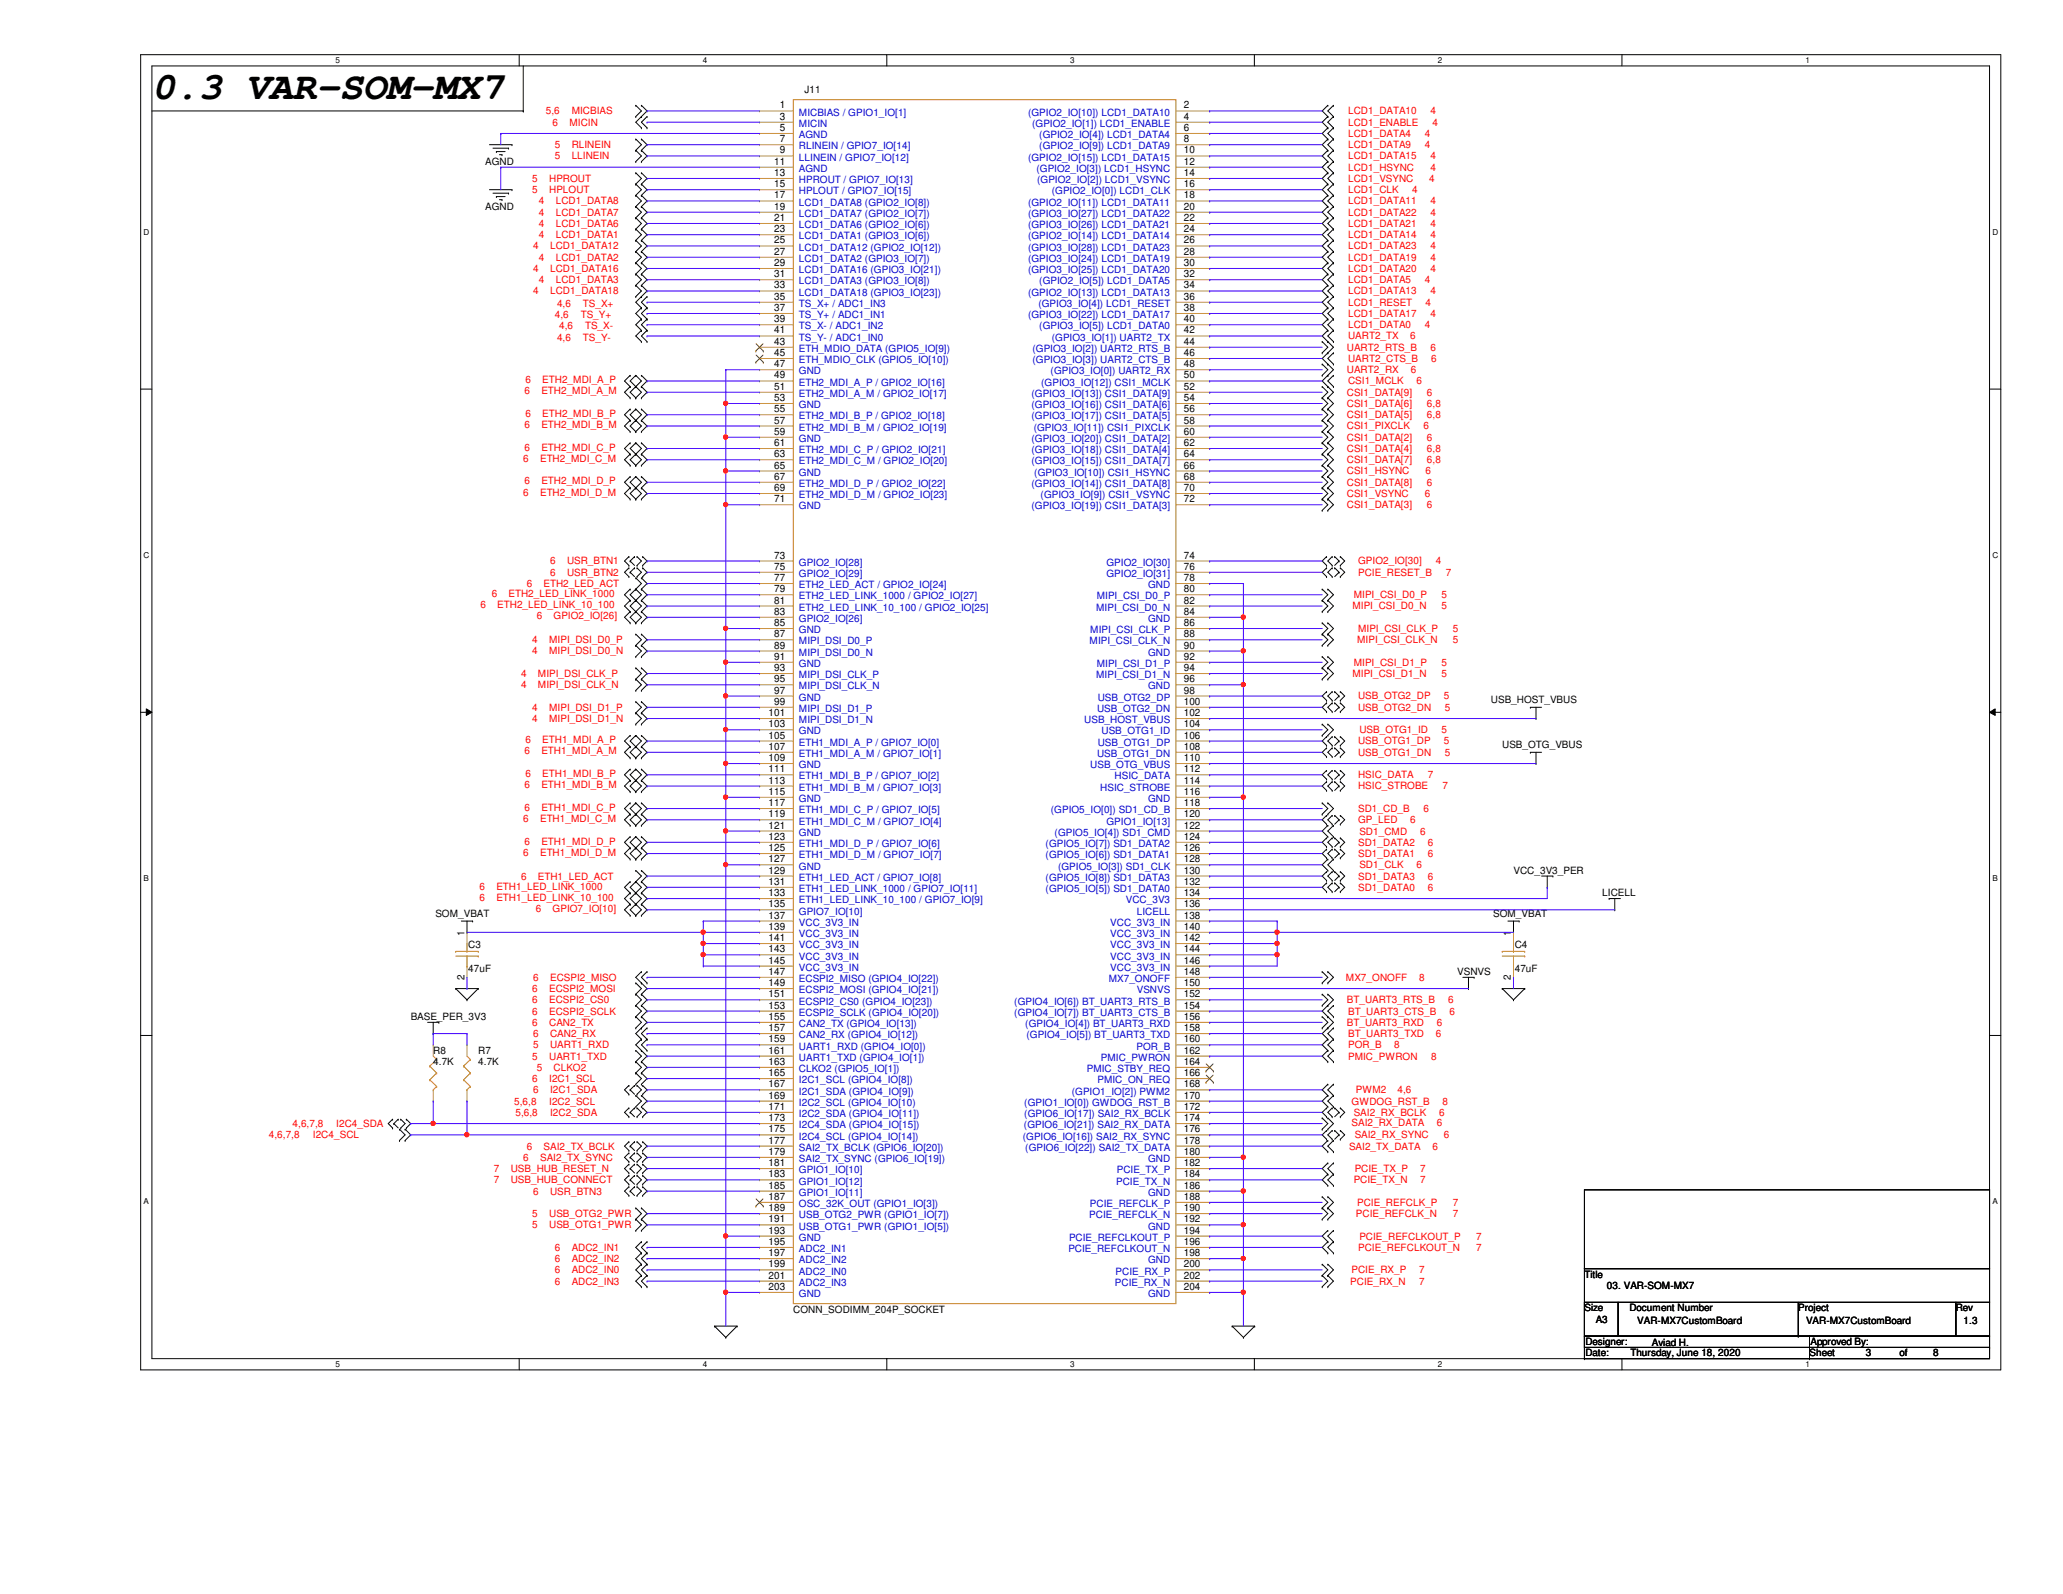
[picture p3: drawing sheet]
<svg xmlns="http://www.w3.org/2000/svg" width="279mm" height="216mm" viewBox="0 0 279 216" stroke-linecap="round" stroke-linejoin="round" font-family="sans-serif">
<defs><g id="words">
<text font-size="5.3" x="20.6" y="13.5">0.3 VAR-SOM-MX7</text>
<g font-size="1.4" fill="#f00">
<text x="73.9" y="15.5">5,6</text>
<text x="74.8" y="17">6</text>
<text x="77.1" y="17">MICIN</text>
<text x="77.4" y="15.5">MICBIAS</text>
<text x="182.6" y="17">LCD1_ENABLE</text>
<text x="182.6" y="15.5">LCD1_DATA10</text>
<text x="193.7" y="15.5">4</text>
<text x="194" y="17">4</text>
<text x="75.1" y="21.6">5</text>
<text x="75.1" y="20.1">5</text>
<text x="77.4" y="21.6">LLINEIN</text>
<text x="77.4" y="20.1">RLINEIN</text>
<text x="182.6" y="23.1">LCD1_HSYNC</text>
<text x="182.6" y="18.5">LCD1_DATA4</text>
<text x="182.6" y="20.1">LCD1_DATA9</text>
<text x="182.6" y="21.6">LCD1_DATA15</text>
<text x="193" y="18.5">4</text>
<text x="193" y="20.1">4</text>
<text x="193.7" y="23.1">4</text>
<text x="193.7" y="21.6">4</text>
<text x="72.1" y="26.2">5</text>
<text x="72.1" y="24.6">5</text>
<text x="73" y="29.2">4</text>
<text x="73" y="27.7">4</text>
<text x="74.4" y="26.2">HPLOUT</text>
<text x="74.4" y="24.6">HPROUT</text>
<text x="75.3" y="29.2">LCD1_DATA7</text>
<text x="75.3" y="27.7">LCD1_DATA8</text>
<text x="182.6" y="26.2">LCD1_CLK</text>
<text x="182.6" y="24.6">LCD1_VSYNC</text>
<text x="182.6" y="27.7">LCD1_DATA11</text>
<text x="182.6" y="29.2">LCD1_DATA22</text>
<text x="191.3" y="26.2">4</text>
<text x="193.5" y="24.6">4</text>
<text x="193.7" y="27.7">4</text>
<text x="193.7" y="29.2">4</text>
<text x="72.2" y="33.8">4</text>
<text x="73" y="30.7">4</text>
<text x="73" y="32.3">4</text>
<text x="73" y="35.3">4</text>
<text x="74.5" y="33.8">LCD1_DATA12</text>
<text x="75.3" y="30.7">LCD1_DATA6</text>
<text x="75.3" y="32.3">LCD1_DATA1</text>
<text x="75.3" y="35.3">LCD1_DATA2</text>
<text x="182.6" y="32.3">LCD1_DATA14</text>
<text x="182.6" y="35.3">LCD1_DATA19</text>
<text x="182.6" y="30.7">LCD1_DATA21</text>
<text x="182.6" y="33.8">LCD1_DATA23</text>
<text x="193.7" y="32.3">4</text>
<text x="193.7" y="35.3">4</text>
<text x="193.7" y="30.7">4</text>
<text x="193.7" y="33.8">4</text>
<text x="72.2" y="36.8">4</text>
<text x="72.2" y="39.9">4</text>
<text x="73" y="38.4">4</text>
<text x="74.5" y="36.8">LCD1_DATA16</text>
<text x="74.5" y="39.9">LCD1_DATA18</text>
<text x="75.3" y="38.4">LCD1_DATA3</text>
<text x="75.4" y="41.6">4,6</text>
<text x="79" y="41.6">TS_X+</text>
<text x="182.6" y="38.4">LCD1_DATA5</text>
<text x="182.6" y="39.9">LCD1_DATA13</text>
<text x="182.6" y="41.4">LCD1_RESET</text>
<text x="182.6" y="36.8">LCD1_DATA20</text>
<text x="193" y="38.4">4</text>
<text x="193.1" y="41.4">4</text>
<text x="193.7" y="39.9">4</text>
<text x="193.7" y="36.8">4</text>
<text x="75.1" y="43.1">4,6</text>
<text x="75.4" y="46.1">4,6</text>
<text x="75.7" y="44.6">4,6</text>
<text x="78.7" y="43.1">TS_Y+</text>
<text x="79" y="46.1">TS_Y-</text>
<text x="79.2" y="44.6">TS_X-</text>
<text x="182.4" y="47.5">UART2_RTS_B</text>
<text x="182.6" y="42.9">LCD1_DATA17</text>
<text x="182.6" y="46">UART2_TX</text>
<text x="182.6" y="44.4">LCD1_DATA0</text>
<text x="191" y="46">6</text>
<text x="193" y="44.4">4</text>
<text x="193.7" y="42.9">4</text>
<text x="193.7" y="47.5">6</text>
<text x="71" y="53.4">6</text>
<text x="71.2" y="51.9">6</text>
<text x="73.3" y="53.4">ETH2_MDI_A_M</text>
<text x="73.4" y="51.9">ETH2_MDI_A_P</text>
<text x="182.4" y="50.5">UART2_RX</text>
<text x="182.4" y="53.6">CSI1_DATA[9]</text>
<text x="182.6" y="52.1">CSI1_MCLK</text>
<text x="182.6" y="49">UART2_CTS_B</text>
<text x="191.1" y="50.5">6</text>
<text x="191.9" y="52.1">6</text>
<text x="193.3" y="53.6">6</text>
<text x="193.8" y="49">6</text>
<text x="71" y="58">6</text>
<text x="71.2" y="56.5">6</text>
<text x="73.3" y="58">ETH2_MDI_B_M</text>
<text x="73.4" y="56.5">ETH2_MDI_B_P</text>
<text x="182.4" y="58.2">CSI1_PIXCLK</text>
<text x="182.4" y="59.7">CSI1_DATA[2]</text>
<text x="182.4" y="56.6">CSI1_DATA[5]</text>
<text x="182.4" y="55.1">CSI1_DATA[6]</text>
<text x="192.8" y="58.2">6</text>
<text x="193.3" y="59.7">6</text>
<text x="193.3" y="56.6">6,8</text>
<text x="193.3" y="55.1">6,8</text>
<text x="70.9" y="62.6">6</text>
<text x="71" y="61">6</text>
<text x="71" y="65.6">6</text>
<text x="73.2" y="62.6">ETH2_MDI_C_M</text>
<text x="73.3" y="61">ETH2_MDI_C_P</text>
<text x="73.3" y="65.6">ETH2_MDI_D_P</text>
<text x="182.4" y="64.3">CSI1_HSYNC</text>
<text x="182.4" y="61.2">CSI1_DATA[4]</text>
<text x="182.4" y="62.7">CSI1_DATA[7]</text>
<text x="182.4" y="65.8">CSI1_DATA[8]</text>
<text x="193.1" y="64.3">6</text>
<text x="193.3" y="61.2">6,8</text>
<text x="193.3" y="62.7">6,8</text>
<text x="193.3" y="65.8">6</text>
<text x="70.9" y="67.1">6</text>
<text x="73.2" y="67.1">ETH2_MDI_D_M</text>
<text x="182.4" y="67.3">CSI1_VSYNC</text>
<text x="182.4" y="68.8">CSI1_DATA[3]</text>
<text x="193" y="67.3">6</text>
<text x="193.3" y="68.8">6</text>
<text x="74.5" y="76.5">6</text>
<text x="74.5" y="78">6</text>
<text x="76.8" y="76.5">USR_BTN1</text>
<text x="76.8" y="78">USR_BTN2</text>
<text x="183.9" y="78">PCIE_RESET_B</text>
<text x="183.9" y="76.5">GPIO2_IO[30]</text>
<text x="194.5" y="76.5">4</text>
<text x="195.8" y="78">7</text>
<text x="65.1" y="82.4">6</text>
<text x="66.6" y="80.9">6</text>
<text x="67.4" y="82.4">ETH2_LED_LINK_10_100</text>
<text x="68.9" y="80.9">ETH2_LED_LINK_1000</text>
<text x="71.3" y="79.5">6</text>
<text x="72.7" y="83.9">6</text>
<text x="73.6" y="79.5">ETH2_LED_ACT</text>
<text x="75" y="83.9">GPIO2_IO[26]</text>
<text x="183.2" y="82.5">MIPI_CSI_D0_N</text>
<text x="183.3" y="81">MIPI_CSI_D0_P</text>
<text x="195.2" y="81">5</text>
<text x="195.2" y="82.5">5</text>
<text x="72.1" y="87.1">4</text>
<text x="72.1" y="88.6">4</text>
<text x="74.4" y="87.1">MIPI_DSI_D0_P</text>
<text x="74.4" y="88.6">MIPI_DSI_D0_N</text>
<text x="183.8" y="87.1">MIPI_CSI_CLK_N</text>
<text x="183.9" y="85.6">MIPI_CSI_CLK_P</text>
<text x="196.8" y="85.6">5</text>
<text x="196.8" y="87.1">5</text>
<text x="70.6" y="91.7">4</text>
<text x="70.6" y="93.2">4</text>
<text x="72.9" y="91.7">MIPI_DSI_CLK_P</text>
<text x="72.9" y="93.2">MIPI_DSI_CLK_N</text>
<text x="183.2" y="91.7">MIPI_CSI_D1_N</text>
<text x="183.3" y="90.2">MIPI_CSI_D1_P</text>
<text x="183.9" y="94.7">USB_OTG2_DP</text>
<text x="195.2" y="90.2">5</text>
<text x="195.2" y="91.7">5</text>
<text x="195.5" y="94.7">5</text>
<text x="71.2" y="100.7">6</text>
<text x="72.1" y="96.3">4</text>
<text x="72.1" y="97.8">4</text>
<text x="73.4" y="100.7">ETH1_MDI_A_P</text>
<text x="74.4" y="96.3">MIPI_DSI_D1_P</text>
<text x="74.4" y="97.8">MIPI_DSI_D1_N</text>
<text x="183.9" y="100.8">USB_OTG1_DP</text>
<text x="183.9" y="96.3">USB_OTG2_DN</text>
<text x="184.1" y="99.3">USB_OTG1_ID</text>
<text x="195.2" y="99.3">5</text>
<text x="195.5" y="100.8">5</text>
<text x="195.7" y="96.3">5</text>
<text x="71" y="102.2">6</text>
<text x="71" y="106.8">6</text>
<text x="71.2" y="105.2">6</text>
<text x="73.3" y="102.2">ETH1_MDI_A_M</text>
<text x="73.3" y="106.8">ETH1_MDI_B_M</text>
<text x="73.4" y="105.2">ETH1_MDI_B_P</text>
<text x="183.9" y="102.4">USB_OTG1_DN</text>
<text x="183.9" y="105.4">HSIC_DATA</text>
<text x="183.9" y="106.9">HSIC_STROBE</text>
<text x="193.4" y="105.4">7</text>
<text x="195.4" y="106.9">7</text>
<text x="195.7" y="102.4">5</text>
<text x="70.9" y="111.3">6</text>
<text x="71" y="109.8">6</text>
<text x="73.2" y="111.3">ETH1_MDI_C_M</text>
<text x="73.3" y="109.8">ETH1_MDI_C_P</text>
<text x="183.9" y="110">SD1_CD_B</text>
<text x="183.9" y="111.5">GP_LED</text>
<text x="184.1" y="113">SD1_CMD</text>
<text x="191" y="111.5">6</text>
<text x="192.3" y="113">6</text>
<text x="192.8" y="110">6</text>
<text x="70.6" y="119.1">6</text>
<text x="70.9" y="115.9">6</text>
<text x="71" y="114.4">6</text>
<text x="72.9" y="119.1">ETH1_LED_ACT</text>
<text x="73.2" y="115.9">ETH1_MDI_D_M</text>
<text x="73.3" y="114.4">ETH1_MDI_D_P</text>
<text x="183.9" y="116.1">SD1_DATA1</text>
<text x="183.9" y="114.6">SD1_DATA2</text>
<text x="183.9" y="119.1">SD1_DATA3</text>
<text x="184.1" y="117.6">SD1_CLK</text>
<text x="191.9" y="117.6">6</text>
<text x="193.4" y="116.1">6</text>
<text x="193.4" y="114.6">6</text>
<text x="193.4" y="119.1">6</text>
<text x="64.9" y="120.5">6</text>
<text x="64.9" y="122">6</text>
<text x="67.2" y="120.5">ETH1_LED_LINK_1000</text>
<text x="67.2" y="122">ETH1_LED_LINK_10_100</text>
<text x="72.6" y="123.5">6</text>
<text x="74.8" y="123.5">GPIO7_IO[10]</text>
<text x="183.9" y="120.6">SD1_DATA0</text>
<text x="193.4" y="120.6">6</text>
<text x="72.1" y="137.4">6</text>
<text x="72.1" y="134.4">6</text>
<text x="72.1" y="135.9">6</text>
<text x="72.2" y="132.8">6</text>
<text x="74.4" y="137.4">ECSPI2_SCLK</text>
<text x="74.4" y="134.4">ECSPI2_MOSI</text>
<text x="74.4" y="135.9">ECSPI2_CS0</text>
<text x="74.5" y="132.8">ECSPI2_MISO</text>
<text x="182.3" y="132.8">MX7_ONOFF</text>
<text x="182.4" y="135.9">BT_UART3_RTS_B</text>
<text x="182.6" y="137.4">BT_UART3_CTS_B</text>
<text x="192.2" y="132.8">8</text>
<text x="196.1" y="135.9">6</text>
<text x="196.3" y="137.4">6</text>
<text x="72.1" y="138.9">6</text>
<text x="72.1" y="143.5">5</text>
<text x="72.2" y="140.5">6</text>
<text x="72.2" y="142">5</text>
<text x="74.4" y="138.9">CAN2_TX</text>
<text x="74.4" y="143.5">UART1_TXD</text>
<text x="74.5" y="140.5">CAN2_RX</text>
<text x="74.5" y="142">UART1_RXD</text>
<text x="182.4" y="138.9">BT_UART3_RXD</text>
<text x="182.6" y="140.5">BT_UART3_TXD</text>
<text x="182.6" y="142">POR_B</text>
<text x="182.6" y="143.5">PMIC_PWRON</text>
<text x="188.8" y="142">8</text>
<text x="193.8" y="143.5">8</text>
<text x="194.5" y="140.5">6</text>
<text x="194.6" y="138.9">6</text>
<text x="69.6" y="149.6">5,6,8</text>
<text x="72.1" y="146.6">6</text>
<text x="72.2" y="148.1">6</text>
<text x="72.7" y="145">5</text>
<text x="74.4" y="146.6">I2C1_SCL</text>
<text x="74.4" y="149.6">I2C2_SCL</text>
<text x="74.5" y="148.1">I2C1_SDA</text>
<text x="75" y="145">CLKO2</text>
<text x="183" y="149.6">GWDOG_RST_B</text>
<text x="183.6" y="148.1">PWM2</text>
<text x="189.3" y="148.1">4,6</text>
<text x="195.4" y="149.6">8</text>
<text x="36.4" y="154.2">4,6,7,8</text>
<text x="39.6" y="152.7">4,6,7,8</text>
<text x="42.4" y="154.2">I2C4_SCL</text>
<text x="45.6" y="152.7">I2C4_SDA</text>
<text x="69.8" y="151.1">5,6,8</text>
<text x="71.3" y="155.7">6</text>
<text x="73.6" y="155.7">SAI2_TX_BCLK</text>
<text x="74.5" y="151.1">I2C2_SDA</text>
<text x="182.7" y="155.7">SAI2_TX_DATA</text>
<text x="183" y="152.5">SAI2_RX_DATA</text>
<text x="183.3" y="151.1">SAI2_RX_BCLK</text>
<text x="183.5" y="154.2">SAI2_RX_SYNC</text>
<text x="194" y="155.7">6</text>
<text x="194.6" y="152.5">6</text>
<text x="194.9" y="151.1">6</text>
<text x="195.5" y="154.2">6</text>
<text x="66.9" y="158.7">7</text>
<text x="66.9" y="160.3">7</text>
<text x="69.2" y="158.7">USB_HUB_RESET_N</text>
<text x="69.2" y="160.3">USB_HUB_CONNECT</text>
<text x="70.9" y="157.2">6</text>
<text x="72.2" y="161.8">6</text>
<text x="73.2" y="157.2">SAI2_TX_SYNC</text>
<text x="74.5" y="161.8">USR_BTN3</text>
<text x="183.3" y="160.3">PCIE_TX_N</text>
<text x="183.5" y="158.7">PCIE_TX_P</text>
<text x="192.3" y="158.7">7</text>
<text x="192.3" y="160.3">7</text>
<text x="72.1" y="166.4">5</text>
<text x="72.1" y="164.8">5</text>
<text x="74.4" y="166.4">USB_OTG1_PWR</text>
<text x="74.4" y="164.8">USB_OTG2_PWR</text>
<text x="183.6" y="164.8">PCIE_REFCLK_N</text>
<text x="183.8" y="163.3">PCIE_REFCLK_P</text>
<text x="184.1" y="167.9">PCIE_REFCLKOUT_P</text>
<text x="196.8" y="164.8">7</text>
<text x="196.8" y="163.3">7</text>
<text x="199.9" y="167.9">7</text>
<text x="75.1" y="169.4">6</text>
<text x="75.1" y="170.9">6</text>
<text x="75.1" y="172.5">6</text>
<text x="75.1" y="174">6</text>
<text x="77.4" y="169.4">ADC2_IN1</text>
<text x="77.4" y="170.9">ADC2_IN2</text>
<text x="77.4" y="172.5">ADC2_IN0</text>
<text x="77.4" y="174">ADC2_IN3</text>
<text x="182.9" y="174">PCIE_RX_N</text>
<text x="183" y="172.5">PCIE_RX_P</text>
<text x="183.9" y="169.4">PCIE_REFCLKOUT_N</text>
<text x="192.2" y="172.5">7</text>
<text x="192.2" y="174">7</text>
<text x="199.9" y="169.4">7</text>
</g>
<g font-size="1.4">
<text x="105.6" y="14.7">1</text>
<text x="105.6" y="16.2">3</text>
<text x="105.6" y="17.7">5</text>
<text x="109" y="12.6">J11</text>
<text x="160.3" y="14.7">2</text>
<text x="160.3" y="16.2">4</text>
<text x="160.3" y="17.7">6</text>
<text x="65.7" y="22.4">AGND</text>
<text x="104.9" y="23.8">13</text>
<text x="104.9" y="22.3">11</text>
<text x="105.6" y="20.8">9</text>
<text x="105.6" y="19.3">7</text>
<text x="160.3" y="19.3">8</text>
<text x="160.3" y="20.8">10</text>
<text x="160.3" y="22.3">12</text>
<text x="160.3" y="23.8">14</text>
<text x="65.7" y="28.4">AGND</text>
<text x="104.9" y="26.9">17</text>
<text x="104.9" y="29.9">21</text>
<text x="104.9" y="25.4">15</text>
<text x="104.9" y="28.4">19</text>
<text x="160.3" y="25.4">16</text>
<text x="160.3" y="26.9">18</text>
<text x="160.3" y="28.4">20</text>
<text x="160.3" y="29.9">22</text>
<text x="104.9" y="34.5">27</text>
<text x="104.9" y="33">25</text>
<text x="104.9" y="31.5">23</text>
<text x="160.3" y="33">26</text>
<text x="160.3" y="34.5">28</text>
<text x="160.3" y="31.5">24</text>
<text x="104.9" y="36">29</text>
<text x="104.9" y="37.5">31</text>
<text x="104.9" y="39.1">33</text>
<text x="104.9" y="40.6">35</text>
<text x="160.3" y="40.6">36</text>
<text x="160.3" y="39.1">34</text>
<text x="160.3" y="36">30</text>
<text x="160.3" y="37.5">32</text>
<text x="104.9" y="42.1">37</text>
<text x="104.9" y="43.6">39</text>
<text x="104.9" y="45.2">41</text>
<text x="104.9" y="46.7">43</text>
<text x="160.3" y="42.1">38</text>
<text x="160.3" y="46.7">44</text>
<text x="160.3" y="45.2">42</text>
<text x="160.3" y="43.6">40</text>
<text x="104.9" y="48.2">45</text>
<text x="104.9" y="49.7">47</text>
<text x="104.9" y="51.3">49</text>
<text x="104.9" y="52.8">51</text>
<text x="160.3" y="48.2">46</text>
<text x="160.3" y="49.7">48</text>
<text x="160.3" y="51.3">50</text>
<text x="160.3" y="52.8">52</text>
<text x="104.9" y="55.8">55</text>
<text x="104.9" y="58.9">59</text>
<text x="104.9" y="57.4">57</text>
<text x="104.9" y="54.3">53</text>
<text x="160.3" y="58.9">60</text>
<text x="160.3" y="54.3">54</text>
<text x="160.3" y="57.4">58</text>
<text x="160.3" y="55.8">56</text>
<text x="104.9" y="63.5">65</text>
<text x="104.9" y="61.9">63</text>
<text x="104.9" y="65">67</text>
<text x="104.9" y="60.4">61</text>
<text x="160.3" y="65">68</text>
<text x="160.3" y="60.4">62</text>
<text x="160.3" y="63.5">66</text>
<text x="160.3" y="61.9">64</text>
<text x="104.9" y="68">71</text>
<text x="104.9" y="66.5">69</text>
<text x="160.3" y="66.5">70</text>
<text x="160.3" y="68">72</text>
<text x="104.9" y="75.6">73</text>
<text x="104.9" y="77.2">75</text>
<text x="160.3" y="75.6">74</text>
<text x="160.3" y="77.2">76</text>
<text x="104.9" y="78.7">77</text>
<text x="104.9" y="80.2">79</text>
<text x="104.9" y="81.7">81</text>
<text x="104.9" y="83.3">83</text>
<text x="160.3" y="78.7">78</text>
<text x="160.3" y="80.2">80</text>
<text x="160.3" y="81.7">82</text>
<text x="160.3" y="83.3">84</text>
<text x="104.9" y="89.4">91</text>
<text x="104.9" y="86.3">87</text>
<text x="104.9" y="84.8">85</text>
<text x="104.9" y="87.8">89</text>
<text x="160.3" y="84.8">86</text>
<text x="160.3" y="86.3">88</text>
<text x="160.3" y="87.8">90</text>
<text x="160.3" y="89.4">92</text>
<text x="104.9" y="92.4">95</text>
<text x="104.9" y="93.9">97</text>
<text x="104.9" y="95.5">99</text>
<text x="104.9" y="90.9">93</text>
<text x="160.3" y="93.9">98</text>
<text x="160.3" y="90.9">94</text>
<text x="160.3" y="92.4">96</text>
<text x="160.3" y="95.5">100</text>
<text x="201.9" y="95.2">USB_HOST_VBUS</text>
<text x="104.1" y="98.5">103</text>
<text x="104.1" y="100">105</text>
<text x="104.1" y="101.6">107</text>
<text x="104.1" y="97">101</text>
<text x="160.3" y="100">106</text>
<text x="160.3" y="101.6">108</text>
<text x="160.3" y="97">102</text>
<text x="160.3" y="98.5">104</text>
<text x="203.5" y="101.3">USB_OTG_VBUS</text>
<text x="104.1" y="104.6">111</text>
<text x="104.1" y="107.7">115</text>
<text x="104.1" y="103.1">109</text>
<text x="104.1" y="106.1">113</text>
<text x="160.3" y="106.1">114</text>
<text x="160.3" y="107.7">116</text>
<text x="160.3" y="104.6">112</text>
<text x="160.3" y="103.1">110</text>
<text x="104.1" y="110.7">119</text>
<text x="104.1" y="112.2">121</text>
<text x="104.1" y="113.7">123</text>
<text x="104.1" y="109.2">117</text>
<text x="160.3" y="113.7">124</text>
<text x="160.3" y="110.7">120</text>
<text x="160.3" y="109.2">118</text>
<text x="160.3" y="112.2">122</text>
<text x="104.1" y="119.8">131</text>
<text x="104.1" y="116.8">127</text>
<text x="104.1" y="118.3">129</text>
<text x="104.1" y="115.3">125</text>
<text x="160.3" y="119.8">132</text>
<text x="160.3" y="116.8">128</text>
<text x="160.3" y="118.3">130</text>
<text x="160.3" y="115.3">126</text>
<text x="205" y="118.4">VCC_3V3_PER</text>
<text x="59" y="124.2">SOM_VBAT</text>
<text x="104.1" y="122.9">135</text>
<text x="104.1" y="124.4">137</text>
<text x="104.1" y="121.4">133</text>
<text x="104.1" y="125.9">139</text>
<text x="160.3" y="121.4">134</text>
<text x="160.3" y="124.4">138</text>
<text x="160.3" y="122.9">136</text>
<text x="160.3" y="125.9">140</text>
<text x="202.2" y="124.2">SOM_VBAT</text>
<text x="217" y="121.4">LICELL</text>
<text x="62.9" y="126.7" transform="rotate(-90 62.9 126.7)">1</text>
<text x="63.4" y="128.4">C3</text>
<text x="63.4" y="131.6">47uF</text>
<text x="104.1" y="127.5">141</text>
<text x="104.1" y="130.5">145</text>
<text x="104.1" y="129">143</text>
<text x="160.3" y="127.5">142</text>
<text x="160.3" y="130.5">146</text>
<text x="160.3" y="129">144</text>
<text x="204.6" y="126.7" transform="rotate(-90 204.6 126.7)">1</text>
<text x="205.1" y="128.4">C4</text>
<text x="205.1" y="131.6">47uF</text>
<text x="62.9" y="132.7" transform="rotate(-90 62.9 132.7)">2</text>
<text x="104.1" y="133.6">149</text>
<text x="104.1" y="136.6">153</text>
<text x="104.1" y="135.1">151</text>
<text x="104.1" y="132">147</text>
<text x="160.3" y="135.1">152</text>
<text x="160.3" y="132">148</text>
<text x="160.3" y="133.6">150</text>
<text x="160.3" y="136.6">154</text>
<text x="197.4" y="132.1">VSNVS</text>
<text x="204.6" y="132.7" transform="rotate(-90 204.6 132.7)">2</text>
<text x="55.6" y="138.2">BASE_PER_3V3</text>
<text x="58.7" y="142.7">R8</text>
<text x="64.8" y="142.7">R7</text>
<text x="104.1" y="138.1">155</text>
<text x="104.1" y="141.2">159</text>
<text x="104.1" y="142.7">161</text>
<text x="104.1" y="139.7">157</text>
<text x="160.3" y="141.2">160</text>
<text x="160.3" y="139.7">158</text>
<text x="160.3" y="142.7">162</text>
<text x="160.3" y="138.1">156</text>
<text x="58.7" y="144.3">4.7K</text>
<text x="64.8" y="144.3">4.7K</text>
<text x="104.1" y="144.2">163</text>
<text x="104.1" y="148.8">169</text>
<text x="104.1" y="147.3">167</text>
<text x="104.1" y="145.8">165</text>
<text x="160.3" y="144.2">164</text>
<text x="160.3" y="145.8">166</text>
<text x="160.3" y="148.8">170</text>
<text x="160.3" y="147.3">168</text>
<text x="104.1" y="154.9">177</text>
<text x="104.1" y="151.8">173</text>
<text x="104.1" y="153.4">175</text>
<text x="104.1" y="150.3">171</text>
<text x="160.3" y="154.9">178</text>
<text x="160.3" y="151.8">174</text>
<text x="160.3" y="153.4">176</text>
<text x="160.3" y="150.3">172</text>
<text x="104.1" y="157.9">181</text>
<text x="104.1" y="159.5">183</text>
<text x="104.1" y="161">185</text>
<text x="104.1" y="156.4">179</text>
<text x="160.3" y="161">186</text>
<text x="160.3" y="157.9">182</text>
<text x="160.3" y="159.5">184</text>
<text x="160.3" y="156.4">180</text>
<text x="104.1" y="167.1">193</text>
<text x="104.1" y="165.6">191</text>
<text x="104.1" y="164">189</text>
<text x="104.1" y="162.5">187</text>
<text x="160.3" y="162.5">188</text>
<text x="160.3" y="167.1">194</text>
<text x="160.3" y="164">190</text>
<text x="160.3" y="165.6">192</text>
<text x="104.1" y="168.6">195</text>
<text x="104.1" y="173.2">201</text>
<text x="104.1" y="170.1">197</text>
<text x="104.1" y="171.7">199</text>
<text x="160.3" y="170.1">198</text>
<text x="160.3" y="171.7">200</text>
<text x="160.3" y="168.6">196</text>
<text x="160.3" y="173.2">202</text>
<text x="214.6" y="173.1">Title</text>
<text x="104.1" y="174.7">203</text>
<text x="107.4" y="177.8">CONN_SODIMM_204P_SOCKET</text>
<text x="160.3" y="174.7">204</text>
<text x="214.6" y="177.6">Size</text>
<text x="216.1" y="179.2">A3</text>
<text x="217.6" y="174.6">03. VAR-SOM-MX7</text>
<text x="220.7" y="177.6">Document Number</text>
<text x="221.7" y="179.3">VAR-MX7CustomBoard</text>
<text x="243.5" y="177.6">Project</text>
<text x="244.6" y="179.3">VAR-MX7CustomBoard</text>
<text x="264.9" y="177.6">Rev</text>
<text x="265.9" y="179.3">1.3</text>
<text x="214.7" y="183.7">Date:</text>
<text x="214.7" y="182.2">Designer:</text>
<text x="220.8" y="183.7">Thursday, June 18, 2020</text>
<text x="223.7" y="182.4">Aviad H.</text>
<text x="245.1" y="183.7">Sheet</text>
<text x="245.2" y="182.2">Approved By:</text>
<text x="252.7" y="183.7">3</text>
<text x="257.3" y="183.7">of</text>
<text x="261.8" y="183.7">8</text>
</g>
<g font-size="1.4" fill="#00c">
<text x="108.2" y="15.7">MICBIAS / GPIO1_IO[1]</text>
<text x="108.2" y="17.2">MICIN</text>
<text x="139.2" y="15.7">(GPIO2_IO[10]) LCD1_DATA10</text>
<text x="139.8" y="17.2">(GPIO2_IO[1]) LCD1_ENABLE</text>
<text x="108.2" y="21.8">LLINEIN / GPIO7_IO[12]</text>
<text x="108.2" y="23.3">AGND</text>
<text x="108.2" y="18.7">AGND</text>
<text x="108.2" y="20.2">RLINEIN / GPIO7_IO[14]</text>
<text x="139.2" y="21.8">(GPIO2_IO[15]) LCD1_DATA15</text>
<text x="140.4" y="23.3">(GPIO2_IO[3]) LCD1_HSYNC</text>
<text x="140.8" y="18.7">(GPIO2_IO[4]) LCD1_DATA4</text>
<text x="140.8" y="20.2">(GPIO2_IO[9]) LCD1_DATA9</text>
<text x="108.2" y="24.8">HPROUT / GPIO7_IO[13]</text>
<text x="108.2" y="27.9">LCD1_DATA8 (GPIO2_IO[8])</text>
<text x="108.2" y="26.3">HPLOUT / GPIO7_IO[15]</text>
<text x="108.2" y="29.4">LCD1_DATA7 (GPIO2_IO[7])</text>
<text x="139.2" y="27.9">(GPIO2_IO[11]) LCD1_DATA11</text>
<text x="139.2" y="29.4">(GPIO3_IO[27]) LCD1_DATA22</text>
<text x="140.5" y="24.8">(GPIO2_IO[2]) LCD1_VSYNC</text>
<text x="142.5" y="26.3">(GPIO2_IO[0]) LCD1_CLK</text>
<text x="108.2" y="35.5">LCD1_DATA2 (GPIO3_IO[7])</text>
<text x="108.2" y="34">LCD1_DATA12 (GPIO2_IO[12])</text>
<text x="108.2" y="32.4">LCD1_DATA1 (GPIO3_IO[6])</text>
<text x="108.2" y="30.9">LCD1_DATA6 (GPIO2_IO[6])</text>
<text x="139.2" y="34">(GPIO3_IO[28]) LCD1_DATA23</text>
<text x="139.2" y="35.5">(GPIO3_IO[24]) LCD1_DATA19</text>
<text x="139.2" y="30.9">(GPIO3_IO[26]) LCD1_DATA21</text>
<text x="139.2" y="32.4">(GPIO2_IO[14]) LCD1_DATA14</text>
<text x="108.2" y="37">LCD1_DATA16 (GPIO3_IO[21])</text>
<text x="108.2" y="38.5">LCD1_DATA3 (GPIO3_IO[8])</text>
<text x="108.2" y="40">LCD1_DATA18 (GPIO3_IO[23])</text>
<text x="108.2" y="41.6">TS_X+ / ADC1_IN3</text>
<text x="139.2" y="40">(GPIO2_IO[13]) LCD1_DATA13</text>
<text x="139.2" y="37">(GPIO3_IO[25]) LCD1_DATA20</text>
<text x="140.6" y="41.6">(GPIO3_IO[4]) LCD1_RESET</text>
<text x="140.8" y="38.5">(GPIO2_IO[5]) LCD1_DATA5</text>
<text x="108.2" y="43.1">TS_Y+ / ADC1_IN1</text>
<text x="108.2" y="44.6">TS_X- / ADC1_IN2</text>
<text x="108.2" y="46.1">TS_Y- / ADC1_IN0</text>
<text x="108.2" y="47.7">ETH_MDIO_DATA (GPIO5_IO[9])</text>
<text x="139.2" y="43.1">(GPIO3_IO[22]) LCD1_DATA17</text>
<text x="139.8" y="47.7">(GPIO3_IO[2]) UART2_RTS_B</text>
<text x="140.8" y="44.6">(GPIO3_IO[5]) LCD1_DATA0</text>
<text x="142.5" y="46.1">(GPIO3_IO[1]) UART2_TX</text>
<text x="108.2" y="49.2">ETH_MDIO_CLK (GPIO5_IO[10])</text>
<text x="108.2" y="50.7">GND</text>
<text x="108.2" y="52.2">ETH2_MDI_A_P / GPIO2_IO[16]</text>
<text x="108.2" y="53.8">ETH2_MDI_A_M / GPIO2_IO[17]</text>
<text x="139.7" y="53.8">(GPIO3_IO[13]) CSI1_DATA[9]</text>
<text x="139.8" y="49.2">(GPIO3_IO[3]) UART2_CTS_B</text>
<text x="141" y="52.2">(GPIO3_IO[12]) CSI1_MCLK</text>
<text x="142.3" y="50.7">(GPIO3_IO[0]) UART2_RX</text>
<text x="108.2" y="56.8">ETH2_MDI_B_P / GPIO2_IO[18]</text>
<text x="108.2" y="59.9">GND</text>
<text x="108.2" y="58.3">ETH2_MDI_B_M / GPIO2_IO[19]</text>
<text x="108.2" y="55.3">GND</text>
<text x="139.7" y="59.9">(GPIO3_IO[20]) CSI1_DATA[2]</text>
<text x="139.7" y="55.3">(GPIO3_IO[16]) CSI1_DATA[6]</text>
<text x="139.7" y="56.8">(GPIO3_IO[17]) CSI1_DATA[5]</text>
<text x="140" y="58.3">(GPIO3_IO[11]) CSI1_PIXCLK</text>
<text x="108.2" y="64.4">GND</text>
<text x="108.2" y="62.9">ETH2_MDI_C_M / GPIO2_IO[20]</text>
<text x="108.2" y="66">ETH2_MDI_D_P / GPIO2_IO[22]</text>
<text x="108.2" y="61.4">ETH2_MDI_C_P / GPIO2_IO[21]</text>
<text x="139.7" y="66">(GPIO3_IO[14]) CSI1_DATA[8]</text>
<text x="139.7" y="61.4">(GPIO3_IO[18]) CSI1_DATA[4]</text>
<text x="139.7" y="62.9">(GPIO3_IO[15]) CSI1_DATA[7]</text>
<text x="140.1" y="64.4">(GPIO3_IO[10]) CSI1_HSYNC</text>
<text x="108.2" y="69">GND</text>
<text x="108.2" y="67.5">ETH2_MDI_D_M / GPIO2_IO[23]</text>
<text x="139.7" y="69">(GPIO3_IO[19]) CSI1_DATA[3]</text>
<text x="140.9" y="67.5">(GPIO3_IO[9]) CSI1_VSYNC</text>
<text x="108.2" y="76.6">GPIO2_IO[28]</text>
<text x="149.9" y="76.6">GPIO2_IO[30]</text>
<text x="108.2" y="78.1">GPIO2_IO[29]</text>
<text x="108.2" y="79.7">ETH2_LED_ACT / GPIO2_IO[24]</text>
<text x="108.2" y="81.2">ETH2_LED_LINK_1000 / GPIO2_IO[27]</text>
<text x="108.2" y="82.7">ETH2_LED_LINK_10_100 / GPIO2_IO[25]</text>
<text x="148.5" y="82.7">MIPI_CSI_D0_N</text>
<text x="148.5" y="81.2">MIPI_CSI_D0_P</text>
<text x="149.9" y="78.1">GPIO2_IO[31]</text>
<text x="155.5" y="79.7">GND</text>
<text x="108.2" y="87.3">MIPI_DSI_D0_P</text>
<text x="108.2" y="84.2">GPIO2_IO[26]</text>
<text x="108.2" y="85.8">GND</text>
<text x="108.2" y="88.8">MIPI_DSI_D0_N</text>
<text x="147.6" y="87.3">MIPI_CSI_CLK_N</text>
<text x="147.7" y="85.8">MIPI_CSI_CLK_P</text>
<text x="155.5" y="84.2">GND</text>
<text x="155.5" y="88.8">GND</text>
<text x="108.2" y="90.3">GND</text>
<text x="108.2" y="93.4">MIPI_DSI_CLK_N</text>
<text x="108.2" y="94.9">GND</text>
<text x="108.2" y="91.9">MIPI_DSI_CLK_P</text>
<text x="148.5" y="91.9">MIPI_CSI_D1_N</text>
<text x="148.5" y="90.3">MIPI_CSI_D1_P</text>
<text x="148.7" y="94.9">USB_OTG2_DP</text>
<text x="155.5" y="93.4">GND</text>
<text x="108.2" y="99.5">GND</text>
<text x="108.2" y="101">ETH1_MDI_A_P / GPIO7_IO[0]</text>
<text x="108.2" y="98">MIPI_DSI_D1_N</text>
<text x="108.2" y="96.4">MIPI_DSI_D1_P</text>
<text x="146.9" y="98">USB_HOST_VBUS</text>
<text x="148.6" y="96.4">USB_OTG2_DN</text>
<text x="148.7" y="101">USB_OTG1_DP</text>
<text x="149.2" y="99.5">USB_OTG1_ID</text>
<text x="108.2" y="105.6">ETH1_MDI_B_P / GPIO7_IO[2]</text>
<text x="108.2" y="104.1">GND</text>
<text x="108.2" y="102.5">ETH1_MDI_A_M / GPIO7_IO[1]</text>
<text x="108.2" y="107.1">ETH1_MDI_B_M / GPIO7_IO[3]</text>
<text x="147.7" y="104.1">USB_OTG_VBUS</text>
<text x="148.6" y="102.5">USB_OTG1_DN</text>
<text x="149" y="107.1">HSIC_STROBE</text>
<text x="151" y="105.6">HSIC_DATA</text>
<text x="108.2" y="111.7">ETH1_MDI_C_M / GPIO7_IO[4]</text>
<text x="108.2" y="108.6">GND</text>
<text x="108.2" y="113.2">GND</text>
<text x="108.2" y="110.2">ETH1_MDI_C_P / GPIO7_IO[5]</text>
<text x="142.3" y="110.2">(GPIO5_IO[0]) SD1_CD_B</text>
<text x="142.8" y="113.2">(GPIO5_IO[4]) SD1_CMD</text>
<text x="149.9" y="111.7">GPIO1_IO[13]</text>
<text x="155.5" y="108.6">GND</text>
<text x="108.2" y="117.8">GND</text>
<text x="108.2" y="114.7">ETH1_MDI_D_P / GPIO7_IO[6]</text>
<text x="108.2" y="119.3">ETH1_LED_ACT / GPIO7_IO[8]</text>
<text x="108.2" y="116.2">ETH1_MDI_D_M / GPIO7_IO[7]</text>
<text x="141.6" y="114.7">(GPIO5_IO[7]) SD1_DATA2</text>
<text x="141.6" y="119.3">(GPIO5_IO[8]) SD1_DATA3</text>
<text x="141.6" y="116.2">(GPIO5_IO[6]) SD1_DATA1</text>
<text x="143.3" y="117.8">(GPIO5_IO[3]) SD1_CLK</text>
<text x="108.2" y="123.9">GPIO7_IO[10]</text>
<text x="108.2" y="125.4">VCC_3V3_IN</text>
<text x="108.2" y="120.8">ETH1_LED_LINK_1000 / GPIO7_IO[11]</text>
<text x="108.2" y="122.3">ETH1_LED_LINK_10_100 / GPIO7_IO[9]</text>
<text x="141.6" y="120.8">(GPIO5_IO[5]) SD1_DATA0</text>
<text x="150.4" y="125.4">VCC_3V3_IN</text>
<text x="152.5" y="122.3">VCC_3V3</text>
<text x="154" y="123.9">LICELL</text>
<text x="108.2" y="128.4">VCC_3V3_IN</text>
<text x="108.2" y="131.5">VCC_3V3_IN</text>
<text x="108.2" y="126.9">VCC_3V3_IN</text>
<text x="108.2" y="130">VCC_3V3_IN</text>
<text x="150.4" y="128.4">VCC_3V3_IN</text>
<text x="150.4" y="131.5">VCC_3V3_IN</text>
<text x="150.4" y="130">VCC_3V3_IN</text>
<text x="150.4" y="126.9">VCC_3V3_IN</text>
<text x="108.2" y="134.5">ECSPI2_MOSI (GPIO4_IO[21])</text>
<text x="108.2" y="137.6">ECSPI2_SCLK (GPIO4_IO[20])</text>
<text x="108.2" y="136.1">ECSPI2_CS0 (GPIO4_IO[23])</text>
<text x="108.2" y="133">ECSPI2_MISO (GPIO4_IO[22])</text>
<text x="137.4" y="136.1">(GPIO4_IO[6]) BT_UART3_RTS_B</text>
<text x="137.4" y="137.6">(GPIO4_IO[7]) BT_UART3_CTS_B</text>
<text x="150.2" y="133">MX7_ONOFF</text>
<text x="154" y="134.5">VSNVS</text>
<text x="108.2" y="139.1">CAN2_TX (GPIO4_IO[13])</text>
<text x="108.2" y="142.2">UART1_RXD (GPIO4_IO[0])</text>
<text x="108.2" y="143.7">UART1_TXD (GPIO4_IO[1])</text>
<text x="108.2" y="140.6">CAN2_RX (GPIO4_IO[12])</text>
<text x="138.9" y="139.1">(GPIO4_IO[4]) BT_UART3_RXD</text>
<text x="139" y="140.6">(GPIO4_IO[5]) BT_UART3_TXD</text>
<text x="149.1" y="143.7">PMIC_PWRON</text>
<text x="153.9" y="142.2">POR_B</text>
<text x="108.2" y="145.2">CLKO2 (GPIO5_IO[1])</text>
<text x="108.2" y="149.8">I2C2_SCL (GPIO4_IO[10)</text>
<text x="108.2" y="148.3">I2C1_SDA (GPIO4_IO[9])</text>
<text x="108.2" y="146.7">I2C1_SCL (GPIO4_IO[8])</text>
<text x="138.7" y="149.8">(GPIO1_IO[0]) GWDOG_RST_B</text>
<text x="145.2" y="148.3">(GPIO1_IO[2]) PWM2</text>
<text x="147.2" y="145.2">PMIC_STBY_REQ</text>
<text x="148.6" y="146.7">PMIC_ON_REQ</text>
<text x="108.2" y="155.9">SAI2_TX_BCLK (GPIO6_IO[20])</text>
<text x="108.2" y="152.8">I2C4_SDA (GPIO4_IO[15])</text>
<text x="108.2" y="154.3">I2C4_SCL (GPIO4_IO[14])</text>
<text x="108.2" y="151.3">I2C2_SDA (GPIO4_IO[11])</text>
<text x="138.5" y="154.3">(GPIO6_IO[16]) SAI2_RX_SYNC</text>
<text x="138.7" y="152.8">(GPIO6_IO[21]) SAI2_RX_DATA</text>
<text x="138.7" y="151.3">(GPIO6_IO[17]) SAI2_RX_BCLK</text>
<text x="138.9" y="155.9">(GPIO6_IO[22]) SAI2_TX_DATA</text>
<text x="108.2" y="158.9">GPIO1_IO[10]</text>
<text x="108.2" y="160.4">GPIO1_IO[12]</text>
<text x="108.2" y="162">GPIO1_IO[11]</text>
<text x="108.2" y="157.4">SAI2_TX_SYNC (GPIO6_IO[19])</text>
<text x="151.2" y="160.4">PCIE_TX_N</text>
<text x="151.3" y="158.9">PCIE_TX_P</text>
<text x="155.5" y="162">GND</text>
<text x="155.5" y="157.4">GND</text>
<text x="108.2" y="166.5">USB_OTG1_PWR (GPIO1_IO[5])</text>
<text x="108.2" y="165">USB_OTG2_PWR (GPIO1_IO[7])</text>
<text x="108.2" y="163.5">OSC_32K_OUT (GPIO1_IO[3])</text>
<text x="147.5" y="165">PCIE_REFCLK_N</text>
<text x="147.6" y="163.5">PCIE_REFCLK_P</text>
<text x="155.5" y="166.5">GND</text>
<text x="108.2" y="169.6">ADC2_IN1</text>
<text x="108.2" y="168.1">GND</text>
<text x="108.2" y="171.1">ADC2_IN2</text>
<text x="108.2" y="172.6">ADC2_IN0</text>
<text x="144.7" y="169.6">PCIE_REFCLKOUT_N</text>
<text x="144.8" y="168.1">PCIE_REFCLKOUT_P</text>
<text x="151.1" y="172.6">PCIE_RX_P</text>
<text x="155.5" y="171.1">GND</text>
<text x="108.2" y="174.2">ADC2_IN3</text>
<text x="108.2" y="175.7">GND</text>
<text x="151" y="174.2">PCIE_RX_N</text>
<text x="155.5" y="175.7">GND</text>
</g>
<g font-size="1.1">
<text x="45.4" y="8.6">5</text>
<text x="95.2" y="8.6">4</text>
<text x="144.9" y="8.6">3</text>
<text x="194.7" y="8.6">2</text>
<text x="244.5" y="8.6">1</text>
<text x="19.4" y="31.8">D</text>
<text x="269.8" y="31.8">D</text>
<text x="19.4" y="75.6">C</text>
<text x="269.8" y="75.6">C</text>
<text x="19.4" y="119.3">B</text>
<text x="269.8" y="119.3">B</text>
<text x="19.4" y="163.1">A</text>
<text x="269.8" y="163.1">A</text>
<text x="45.4" y="185.2">5</text>
<text x="95.2" y="185.2">4</text>
<text x="144.9" y="185.2">3</text>
<text x="194.7" y="185.2">2</text>
<text x="244.5" y="185.2">1</text>
</g>
</g></defs>
<path d="M19.1 7.4h251.9v178.1h-251.9zM20.6 8.9h248.9v175.1h-248.9z" fill="none" stroke="#000" stroke-width=".14"/>
<g fill="#fff">
<path d="M45.4 7.6h.6v1.2h-.6z"/>
<path d="M45.4 184.2h.6v1.2h-.6z"/>
</g>
<path d="M70.3 7.4v1.5M70.3 184v1.5" fill="none" stroke="#000" stroke-width=".14"/>
<g fill="#fff">
<path d="M95.2 7.6h.6v1.2h-.6z"/>
<path d="M95.2 184.2h.6v1.2h-.6z"/>
</g>
<path d="M120.1 7.4v1.5M120.1 184v1.5" fill="none" stroke="#000" stroke-width=".14"/>
<g fill="#fff">
<path d="M144.9 7.6h.6v1.2h-.6z"/>
<path d="M144.9 184.2h.6v1.2h-.6z"/>
</g>
<path d="M169.9 7.4v1.5M169.9 184v1.5" fill="none" stroke="#000" stroke-width=".14"/>
<g fill="#fff">
<path d="M194.7 7.6h.6v1.2h-.6z"/>
<path d="M194.7 184.2h.6v1.2h-.6z"/>
</g>
<path d="M219.7 7.4v1.5M219.7 184v1.5" fill="none" stroke="#000" stroke-width=".14"/>
<g fill="#fff">
<path d="M244.5 7.6h.6v1.2h-.6z"/>
<path d="M244.5 184.2h.6v1.2h-.6z"/>
<path d="M19.4 30.8h.8v1.2h-.8z"/>
<path d="M269.8 30.8h.8v1.2h-.8z"/>
<path d="M19.4 74.6h.8v1.2h-.8z"/>
<path d="M269.8 74.6h.8v1.2h-.8z"/>
</g>
<path d="M19.1 52.7h1.5M269.5 52.7h1.5" fill="none" stroke="#000" stroke-width=".14"/>
<g fill="#fff">
<path d="M19.4 118.4h.8v1.1h-.8z"/>
<path d="M269.8 118.4h.8v1.1h-.8z"/>
</g>
<path d="M19.1 96.5h1.5M19.8 96l.8 .5-.8 .4zM269.5 96.5l.7-.5v.9zM269.5 96.5h1.5" fill="none" stroke="#000" stroke-width=".14"/>
<path d="M19.8 96l.8 .5-.8 .4zM269.5 96.5l.7-.5v.9z" fill="#000"/>
<g fill="#fff">
<path d="M19.4 162.1h.8v1.2h-.8z"/>
<path d="M269.8 162.1h.8v1.2h-.8z"/>
</g>
<g fill="none" stroke="#000" stroke-width=".14">
<path d="M20.6 15h50.3M66.3 19.6h3M69.3 19.6h.1M70.9 15h.1M70.9 8.9v6.1M86.1 15.8h.1M86.1 14.3h.1M86.1 18.8h.1M86.1 14.3l.8 .7-.8 .8M86.1 18.8l.8 .8-.8 .8M86.9 14.3h.1M86.9 15.8h.1"/>
<path d="M86.9 17.3h.1M86.9 18.8h.1M86.9 14.3l.7 .7-1.5 1.6 .8 .7M86.9 18.8l.7 .8-.7 .8M87.6 15.8h.1M87.6 17.3h.1M87.6 15.8l-.7 .8 .7 .7M179.8 15.8h.1M179.8 17.3h.1M179.8 18.8h.1M179.8 14.3h.1M179.8 15.8l-.7 .8 .7 .7"/>
<path d="M179.8 17.3l-.7 .8 .7 .7M179.8 18.8l-.7 .8 .7 .8M179.8 14.3l-.7 .7 .7 .8M180.6 17.3h.1M180.6 15.8h.1M180.6 18.8h.1M180.6 14.3h.1M180.6 15.8l-.8 .8 .8 .7M180.6 17.3l-.8 .8 .8 .7M180.6 18.8l-.8 .8 .8 .8M180.6 14.3l-.8 .7 .8 .8M66.3 25.7h3"/>
<path d="M66.8 20.1h2.1M66.8 26.2h2.1M67.2 20.5h.1M67.2 26.6h.1M67.2 20.5h1.2M67.2 26.6h1.2M67.6 21h.4M67.6 27.1h.4M68 21h.1M68 27.1h.1M68.9 20.1h.1M68.9 26.2h.1"/>
<path d="M69.3 25.7h.1M86.1 31h.1M86.1 29.5h.1M86.1 28h.1M86.1 26.5h.1M86.1 34.1h.1M86.1 32.6h.1M86.1 37.1h.1M86.1 35.6h.1M86.1 38.6h.1M86.1 21.9h.1M86.1 20.4h.1"/>
<path d="M86.1 24.9h.1M86.1 23.4h.1M86.1 29.5l.8 .8-.8 .7M86.1 28l.8 .7-.8 .8M86.1 26.5l.8 .7-.8 .8M86.1 32.6l.8 .7-.8 .8M86.1 35.6l.8 .8-.8 .7M86.1 38.6l.8 .8-.8 .8M86.1 31l.8 .8-.8 .8M86.1 34.1l.8 .7-.8 .8M86.1 37.1l.8 .8-.8 .7M86.1 20.4l.8 .7-.8 .8"/>
<path d="M86.1 24.9l.8 .8-.8 .8M86.1 23.4l.8 .8-.8 .7M86.9 29.5h.1M86.9 31h.1M86.9 28h.1M86.9 26.5h.1M86.9 32.6h.1M86.9 34.1h.1M86.9 35.6h.1M86.9 37.1h.1M86.9 38.6h.1M86.9 20.4h.1"/>
<path d="M86.9 21.9h.1M86.9 24.9h.1M86.9 23.4h.1M86.9 29.5l.7 .8-.7 .7M86.9 28l.7 .7-.7 .8M86.9 26.5l.7 .7-.7 .8M86.9 32.6l.7 .7-.7 .8M86.9 35.6l.7 .8-.7 .7M86.9 38.6l.7 .8-1.5 1.5 .8 .8M86.9 31l.7 .8-.7 .8M86.9 34.1l.7 .7-.7 .8M86.9 37.1l.7 .8-.7 .7"/>
<path d="M86.9 20.4l.7 .7-.7 .8M86.9 24.9l.7 .8-.7 .8M86.9 23.4l.7 .8-.7 .7M179.8 24.9h.1M179.8 26.5h.1M179.8 23.4h.1M179.8 21.9h.1M179.8 37.1h.1M179.8 38.6h.1M179.8 20.4h.1M179.8 28h.1M179.8 31h.1"/>
<path d="M179.8 32.6h.1M179.8 34.1h.1M179.8 35.6h.1M179.8 29.5h.1M179.8 24.9l-.7 .8 .7 .8M179.8 23.4l-.7 .8 .7 .7M179.8 21.9l-.7 .7 .7 .8M179.8 37.1l-.7 .8 .7 .7M179.8 26.5l-.7 .7 .7 .8M179.8 38.6l-.7 .8 .7 .8M179.8 31l-.7 .8 .7 .8M179.8 20.4l-.7 .7 .7 .8"/>
<path d="M179.8 34.1l-.7 .7 .7 .8M179.8 35.6l-.7 .8 .7 .7M179.8 29.5l-.7 .8 .7 .7M179.8 28l-.7 .7 .7 .8M179.8 32.6l-.7 .7 .7 .8M180.6 26.5h.1M180.6 24.9h.1M180.6 23.4h.1M180.6 21.9h.1M180.6 38.6h.1M180.6 37.1h.1M180.6 20.4h.1"/>
<path d="M180.6 28h.1M180.6 32.6h.1M180.6 31h.1M180.6 35.6h.1M180.6 34.1h.1M180.6 29.5h.1M180.6 24.9l-.8 .8 .8 .8M180.6 23.4l-.8 .8 .8 .7M180.6 21.9l-.8 .7 .8 .8M180.6 37.1l-.8 .8 .8 .7M180.6 26.5l-.8 .7 .8 .8M180.6 38.6l-.8 .8 .8 .8"/>
<path d="M180.6 31l-.8 .8 .8 .8M180.6 20.4l-.8 .7 .8 .8M180.6 34.1l-.8 .7 .8 .8M180.6 35.6l-.8 .8 .8 .7M180.6 29.5l-.8 .8 .8 .7M180.6 28l-.8 .7 .8 .8M180.6 32.6l-.8 .7 .8 .8M85.3 56.9h.1M85.3 58.5h.1M85.3 55.4h.1M85.3 52.4h.1M85.3 53.9h.1"/>
<path d="M85.3 50.8h.1M85.3 60h.1M85.3 60l-.7 .7 .7 .8M85.3 56.9l-.7 .8 .7 .8M85.3 52.4l-.7 .7 .7 .8M85.3 55.4l-.7 .8 .7 .7M85.3 50.8l-.7 .8 .7 .8M86.1 40.2h.1M86.1 58.5h.1M86.1 56.9h.1M86.1 55.4h.1M86.1 53.9h.1"/>
<path d="M86.1 52.4h.1M86.1 50.8h.1M86.1 60h.1M86.1 55.4l-.8 .8 1.6 1.5-.8 .8M86.1 55.4l.8 .8-1.6 1.5 .8 .8M86.1 50.8l-.8 .8 1.6 1.5-.8 .8M86.1 50.8l.8 .8-1.6 1.5 .8 .8M86.1 60l.8 .7-1.6 1.6 .8 .7M86.1 60l-.8 .7 1.6 1.6-.8 .7M86.9 40.2h.1M86.9 41.7h.1M86.9 43.2h.1"/>
<path d="M86.9 44.7h.1M86.9 46.3h.1M86.9 56.9h.1M86.9 58.5h.1M86.9 55.4h.1M86.9 52.4h.1M86.9 53.9h.1M86.9 50.8h.1M86.9 60h.1M86.9 41.7l-.8 .8 .8 .7M86.9 43.2l-.8 .8 .8 .7M86.9 44.7l-.8 .8 .8 .8"/>
<path d="M86.9 56.9l.7 .8-.7 .8M86.9 60l.7 .7-.7 .8M86.9 55.4l.7 .8-.7 .7M86.9 52.4l.7 .7-.7 .8M86.9 50.8l.7 .8-.7 .8M87.6 40.2h.1M87.6 41.7h.1M87.6 43.2h.1M87.6 44.7h.1M87.6 46.3h.1M87.6 40.2l-.7 .7 .7 .8M87.6 41.7l-.7 .8 .7 .7"/>
<path d="M87.6 43.2l-.7 .8 .7 .7M87.6 44.7l-.7 .8 .7 .8M179.1 49.3h.1M179.1 50.8h.1M179.1 46.3h.1M179.1 47.8h.1M179.1 56.9h.1M179.1 58.5h.1M179.1 60h.1M179.1 55.4h.1M179.1 53.9h.1M179.1 52.4h.1"/>
<path d="M179.1 49.3l.7 .8-.7 .7M179.1 46.3l.7 .7-.7 .8M179.1 56.9l.7 .8-.7 .8M179.1 58.5l.7 .7-.7 .8M179.1 60l.7 .7-.7 .8M179.1 55.4l.7 .8-.7 .7M179.1 53.9l.7 .8-.7 .7M179.1 52.4l.7 .7-.7 .8M179.8 40.2h.1M179.8 41.7h.1M179.8 43.2h.1M179.8 49.3h.1"/>
<path d="M179.8 50.8h.1M179.8 44.7h.1M179.8 46.3h.1M179.8 47.8h.1M179.8 56.9h.1M179.8 58.5h.1M179.8 52.4h.1M179.8 60h.1M179.8 55.4h.1M179.8 53.9h.1M179.8 41.7l-.7 .8 .7 .7M179.8 44.7l-.7 .8 1.5 1.5-1.5 1.6 1.5 1.5-1.5 1.5 1.5 1.5-.8 .8"/>
<path d="M179.8 56.9l.8 .8-.8 .8M179.8 58.5l.8 .7-.8 .8M179.8 60l.8 .7-.8 .8M179.8 55.4l.8 .8-.8 .7M179.8 53.9l.8 .8-.8 .7M179.8 40.2l-.7 .7 .7 .8M179.8 43.2l-.7 .8 .7 .7M180.6 40.2h.1M180.6 43.2h.1M180.6 41.7h.1M180.6 46.3h.1M180.6 44.7h.1"/>
<path d="M180.6 52.4h.1M180.6 50.8h.1M180.6 49.3h.1M180.6 47.8h.1M180.6 41.7l-.8 .8 .8 .7M180.6 44.7l-.8 .8 .8 .8M180.6 50.8l-.8 .8 .8 .8M180.6 40.2l-.8 .7 .8 .8M180.6 43.2l-.8 .8 .8 .7M180.6 47.8l-.8 .8 .8 .7M85.2 76.6h.1M85.2 75.4h.1"/>
<path d="M85.2 78.1h.1M85.2 76.9h.1M85.2 75.4l-.6 .6 .6 .6M85.2 76.9l-.6 .6 .6 .6M85.3 61.5h.1M85.3 63h.1M85.3 66.1h.1M85.3 67.6h.1M85.3 64.6h.1M85.3 79.8h.1M85.3 76h.1M85.3 77.5h.1"/>
<path d="M85.3 64.6l-.7 .7 .7 .8M85.3 61.5l-.7 .8 .7 .7M85.3 66.1l-.7 .7 .7 .8M85.3 77.5l.6 .6M85.3 79.8l-.7 .8 .7 .7M85.3 76l.6 .6M85.9 75.4h.1M85.9 76.9h.1M85.9 76.9l-.6 .6M85.9 75.4l-.6 .6M86.1 61.5h.1M86.1 63h.1"/>
<path d="M86.1 67.6h.1M86.1 66.1h.1M86.1 64.6h.1M86.1 79.8h.1M86.1 78.3h.1M86.1 64.6l-.8 .7 1.6 1.5-.8 .8M86.1 64.6l.8 .7-1.6 1.5 .8 .8M86.1 78.3l.8 .7-1.6 1.6 1.6 1.5-1.6 1.5 .8 .8M86.1 79.8l.8 .8-1.6 1.5 1.6 1.5-.8 .8M86.3 75.4h.1M86.3 76.6h.1M86.3 76.9h.1"/>
<path d="M86.3 78.1h.1M86.3 75.4l.6 .6-.6 .6M86.3 76.9l.6 .6-.6 .6M86.9 61.5h.1M86.9 63h.1M86.9 66.1h.1M86.9 67.6h.1M86.9 64.6h.1M86.9 78.3h.1M86.9 79.8h.1M86.9 61.5l.7 .8-.7 .7M86.9 66.1l.7 .7-.7 .8"/>
<path d="M86.9 64.6l.7 .7-.7 .8M86.9 78.3l.7 .7-.7 .8M86.9 79.8l.7 .8-.7 .7M87 75.4h.1M87 76.6h.1M87 76.9h.1M87 78.1h.1M87 76.9l.6 .6-.6 .6M87 75.4l.6 .6-.6 .6M179.1 66.1h.1M179.1 67.6h.1M179.1 63h.1"/>
<path d="M179.1 64.6h.1M179.1 69.1h.1M179.1 61.5h.1M179.1 79.8h.1M179.1 66.1l.7 .7-.7 .8M179.1 63l.7 .8-.7 .8M179.1 67.6l.7 .8-.7 .7M179.1 61.5l.7 .8-.7 .7M179.1 64.6l.7 .7-.7 .8M179.1 79.8l.7 .8-.7 .7M179.7 76.9h.1M179.7 78.1h.1"/>
<path d="M179.7 75.4h.1M179.7 76.6h.1M179.7 76.9l-.6 .6 .6 .6M179.7 75.4l-.6 .6 .6 .6M179.8 66.1h.1M179.8 67.6h.1M179.8 63h.1M179.8 64.6h.1M179.8 69.1h.1M179.8 61.5h.1M179.8 79.8h.1M179.8 66.1l.8 .7-.8 .8"/>
<path d="M179.8 63l.8 .8-.8 .8M179.8 67.6l.8 .8-.8 .7M179.8 61.5l.8 .8-.8 .7M179.8 64.6l.8 .7-.8 .8M179.8 79.8l.8 .8-.8 .7M180.4 76.9h.1M180.4 78.1h.1M180.4 75.4h.1M180.4 76.6h.1M180.4 76.9l-.6 .6 .6 .6M180.4 75.4l-.6 .6 .6 .6M180.8 76.9h.1"/>
<path d="M180.8 75.4h.1M180.8 76.9l.6 .6M180.8 75.4l.6 .6M181.4 77.5h.1M181.4 76h.1M181.4 76l-.6 .6M181.4 77.5l-.6 .6M181.5 78.1h.1M181.5 76.9h.1M181.5 76.6h.1M181.5 75.4h.1M181.5 76.9l.6 .6-.6 .6"/>
<path d="M181.5 75.4l.6 .6-.6 .6M85.3 81.3h.1M85.3 82.8h.1M85.3 99.6h.1M85.3 84.4h.1M85.3 81.3l-.7 .8 .7 .7M85.3 82.8l-.7 .8 .7 .8M85.3 99.6l-.7 .8 .7 .7M86.1 81.3h.1M86.1 82.8h.1M86.1 87.4h.1M86.1 85.9h.1"/>
<path d="M86.1 88.9h.1M86.1 92h.1M86.1 90.5h.1M86.1 93.5h.1M86.1 96.6h.1M86.1 95h.1M86.1 98.1h.1M86.1 99.6h.1M86.1 84.4h.1M86.1 85.9l.8 .8-.8 .7M86.1 87.4l.8 .8-.8 .7M86.1 90.5l.8 .7-.8 .8"/>
<path d="M86.1 92l.8 .8-.8 .7M86.1 95l.8 .8-.8 .8M86.1 96.6l.8 .7-.8 .8M86.1 99.6l-.8 .8 1.6 1.5-.8 .8M86.1 99.6l.8 .8-1.6 1.5 .8 .8M86.9 81.3h.1M86.9 82.8h.1M86.9 85.9h.1M86.9 87.4h.1M86.9 88.9h.1M86.9 90.5h.1M86.9 92h.1"/>
<path d="M86.9 93.5h.1M86.9 95h.1M86.9 96.6h.1M86.9 98.1h.1M86.9 99.6h.1M86.9 84.4h.1M86.9 82.8l.7 .8-.7 .8M86.9 81.3l.7 .8-.7 .7M86.9 85.9l.7 .8-.7 .7M86.9 87.4l.7 .8-.7 .7M86.9 90.5l.7 .7-.7 .8M86.9 92l.7 .8-.7 .7"/>
<path d="M86.9 95l.7 .8-.7 .8M86.9 96.6l.7 .7-.7 .8M86.9 99.6l.7 .8-.7 .7M179.1 84.4h.1M179.1 85.9h.1M179.1 87.4h.1M179.1 88.9h.1M179.1 90.5h.1M179.1 92h.1M179.1 81.3h.1M179.1 82.8h.1M179.1 98.1h.1"/>
<path d="M179.1 99.6h.1M179.1 84.4l.7 .7-.7 .8M179.1 85.9l.7 .8-.7 .7M179.1 88.9l.7 .8-.7 .8M179.1 90.5l.7 .7-.7 .8M179.1 98.1l.7 .7-.7 .8M179.1 81.3l.7 .8-.7 .7M179.7 99.8h.1M179.7 93.7h.1M179.7 94.9h.1M179.7 95.2h.1M179.7 96.4h.1"/>
<path d="M179.7 99.8l-.6 .6 .6 .6M179.7 93.7l-.6 .6 .6 .6M179.7 95.2l-.6 .6 .6 .6M179.8 84.4h.1M179.8 85.9h.1M179.8 87.4h.1M179.8 88.9h.1M179.8 90.5h.1M179.8 92h.1M179.8 81.3h.1M179.8 82.8h.1M179.8 98.1h.1"/>
<path d="M179.8 99.6h.1M179.8 98.1l.8 .7-.8 .8M179.8 84.4l.8 .7-.8 .8M179.8 85.9l.8 .8-.8 .7M179.8 88.9l.8 .8-.8 .8M179.8 90.5l.8 .7-.8 .8M179.8 81.3l.8 .8-.8 .7M180.4 99.8h.1M180.4 93.7h.1M180.4 94.9h.1M180.4 95.2h.1M180.4 96.4h.1"/>
<path d="M180.4 99.8l-.6 .6 .6 .6M180.4 93.7l-.6 .6 .6 .6M180.4 95.2l-.6 .6 .6 .6M180.8 99.8h.1M180.8 93.7h.1M180.8 95.2h.1M180.8 99.8l.6 .6M180.8 95.2l.6 .6M180.8 93.7l.6 .6M181.4 94.3h.1M181.4 95.8h.1M181.4 94.3l-.6 .6"/>
<path d="M181.4 95.8l-.6 .6M181.5 99.8h.1M181.5 94.9h.1M181.5 93.7h.1M181.5 96.4h.1M181.5 95.2h.1M181.5 99.8l.6 .6-.6 .6M181.5 93.7l.6 .6-.6 .6M181.5 95.2l.6 .6-.6 .6M207.3 95.8h.1M207.3 95.8h1.5M208 97.3h.1"/>
<path d="M208 95.8v1.5M85.3 101.1h.1M85.3 102.7h.1M85.3 105.7h.1M85.3 107.2h.1M85.3 104.2h.1M85.3 108.8h.1M85.3 110.3h.1M85.3 111.8h.1M85.3 114.8h.1M85.3 116.4h.1M85.3 113.3h.1"/>
<path d="M85.3 119.4h.1M85.3 113.3l-.7 .8 .7 .7M85.3 104.2l-.7 .7 .7 .8M85.3 101.1l-.7 .8 .7 .8M85.3 105.7l-.7 .8 .7 .7M85.3 108.8l-.7 .7 .7 .8M85.3 110.3l-.7 .7 .7 .8M85.3 114.8l-.7 .8 .7 .8M85.3 119.4l-.7 .8 .7 .7M86.1 102.7h.1M86.1 101.1h.1M86.1 107.2h.1"/>
<path d="M86.1 105.7h.1M86.1 104.2h.1M86.1 110.3h.1M86.1 108.8h.1M86.1 111.8h.1M86.1 116.4h.1M86.1 114.8h.1M86.1 113.3h.1M86.1 119.4h.1M86.1 117.9h.1M86.1 113.3l-.8 .8 1.6 1.5-.8 .8M86.1 113.3l.8 .8-1.6 1.5 .8 .8"/>
<path d="M86.1 104.2l-.8 .7 1.6 1.6-.8 .7M86.1 104.2l.8 .7-1.6 1.6 .8 .7M86.1 108.8l.8 .7-1.6 1.5 .8 .8M86.1 108.8l-.8 .7 1.6 1.5-.8 .8M86.1 117.9l.8 .8-1.6 1.5 1.6 1.5-1.6 1.5 .8 .8M86.1 119.4l.8 .8-1.6 1.5 .8 .8M86.9 101.1h.1M86.9 102.7h.1M86.9 105.7h.1M86.9 107.2h.1M86.9 104.2h.1M86.9 108.8h.1"/>
<path d="M86.9 110.3h.1M86.9 111.8h.1M86.9 114.8h.1M86.9 116.4h.1M86.9 113.3h.1M86.9 117.9h.1M86.9 119.4h.1M86.9 110.3l.7 .7-.7 .8M86.9 113.3l.7 .8-.7 .7M86.9 105.7l.7 .8-.7 .7M86.9 101.1l.7 .8-.7 .8M86.9 104.2l.7 .7-.7 .8"/>
<path d="M86.9 108.8l.7 .7-.7 .8M86.9 114.8l.7 .8-.7 .8M86.9 117.9l.7 .8-.7 .7M86.9 119.4l.7 .8-.7 .7M179.1 108.8h.1M179.1 110.3h.1M179.1 108.8l.7 .7-.7 .8M179.7 115h.1M179.7 116.2h.1M179.7 101.3h.1M179.7 102.5h.1M179.7 101h.1"/>
<path d="M179.7 119.6h.1M179.7 113.5h.1M179.7 114.7h.1M179.7 118.1h.1M179.7 119.3h.1M179.7 104.4h.1M179.7 105.5h.1M179.7 105.9h.1M179.7 107.1h.1M179.7 110.4h.1M179.7 111.6h.1M179.7 115l-.6 .6 .6 .6"/>
<path d="M179.7 118.1l-.6 .6 .6 .6M179.7 101.3l-.6 .6 .6 .6M179.7 104.4l-.6 .5 .6 .6M179.7 119.6l-.6 .6 .6 .6M179.7 113.5l-.6 .6 .6 .6M179.7 110.4l-.6 .6 .6 .6M179.7 105.9l-.6 .6 .6 .6M179.8 111.8h.1M179.8 113.3h.1M179.8 116.4h.1M179.8 117.9h.1M179.8 108.8h.1"/>
<path d="M179.8 110.3h.1M179.8 111.8l-.7 .8 .7 .7M179.8 116.4l-.7 .7 .7 .8M179.8 108.8l.8 .7-.8 .8M180.4 115h.1M180.4 116.2h.1M180.4 101.3h.1M180.4 102.5h.1M180.4 101h.1M180.4 119.6h.1M180.4 113.5h.1M180.4 114.7h.1"/>
<path d="M180.4 118.1h.1M180.4 119.3h.1M180.4 104.4h.1M180.4 105.5h.1M180.4 105.9h.1M180.4 107.1h.1M180.4 110.4h.1M180.4 111.6h.1M180.4 115l-.6 .6 .6 .6M180.4 113.5l-.6 .6 .6 .6M180.4 101.3l-.6 .6 .6 .6M180.4 119.6l-.6 .6 .6 .6"/>
<path d="M180.4 118.1l-.6 .6 .6 .6M180.4 104.4l-.6 .5 .6 .6M180.4 105.9l-.6 .6 .6 .6M180.4 110.4l-.6 .6 .6 .6M180.6 113.3h.1M180.6 111.8h.1M180.6 117.9h.1M180.6 116.4h.1M180.6 116.4l-.8 .7 .8 .8M180.6 111.8l-.8 .8 .8 .7M180.8 115h.1M180.8 101.3h.1"/>
<path d="M180.8 119.6h.1M180.8 113.5h.1M180.8 118.1h.1M180.8 104.4h.1M180.8 105.9h.1M180.8 110.4h.1M180.8 115l.6 .6M180.8 113.5l.6 .6M180.8 101.3l.6 .6M180.8 118.1l.6 .6M180.8 119.6l.6 .6M180.8 110.4l.6 .6"/>
<path d="M180.8 105.9l.6 .6M180.8 104.4l.6 .5M181.4 115.6h.1M181.4 101.9h.1M181.4 100.4h.1M181.4 114.1h.1M181.4 118.7h.1M181.4 104.9h.1M181.4 106.5h.1M181.4 111h.1M181.4 114.1l-.6 .6M181.4 115.6l-.6 .6"/>
<path d="M181.4 111l-.6 .6M181.4 100.4l-.6 .6M181.4 101.9l-.6 .6M181.4 118.7l-.6 .6M181.4 104.9l-.6 .6M181.4 106.5l-.6 .6M181.5 116.2h.1M181.5 115h.1M181.5 102.5h.1M181.5 101.3h.1M181.5 101h.1M181.5 119.6h.1"/>
<path d="M181.5 114.7h.1M181.5 113.5h.1M181.5 119.3h.1M181.5 118.1h.1M181.5 105.5h.1M181.5 104.4h.1M181.5 107.1h.1M181.5 105.9h.1M181.5 111.6h.1M181.5 110.4h.1M181.5 118.1l.6 .6-.6 .6M181.5 115l.6 .6-.6 .6"/>
<path d="M181.5 104.4l.6 .5-.6 .6M181.5 101.3l.6 .6-.6 .6M181.5 113.5l.6 .6-.6 .6M181.5 119.6l.6 .6-.6 .6M181.5 110.4l.6 .6-.6 .6M181.5 105.9l.6 .6-.6 .6M207.3 101.9h.1M207.3 101.9h1.5M208 103.4h.1M208 101.9v1.5M208.8 118.7h1.5M209.6 118.7v1.5"/>
<path d="M210.3 118.7h.1M57.9 138.5h1.5M58.7 140h.1M58.7 138.5v1.5M59.4 138.5h.1M61.7 133.9h.1M61.7 133.9h3.1M61.7 133.9l1.5 1.5M62.5 124.8h1.5M63.2 126.3h.1M63.2 135.4h.1M63.2 124.8v1.5"/>
<path d="M64 124.8h.1M64.8 133.9h.1M64.8 133.9l-1.6 1.5M85.3 120.9h.1M85.3 122.5h.1M85.3 124h.1M85.3 120.9l-.7 .8 .7 .8M85.3 122.5l-.7 .7 .7 .8M86.1 137.7h.1M86.1 136.2h.1M86.1 134.7h.1M86.1 133.1h.1"/>
<path d="M86.1 139.2h.1M86.1 120.9h.1M86.1 122.5h.1M86.1 124h.1M86.1 122.5l.8 .7-.8 .8M86.1 136.2l.8 .7-.8 .8M86.1 133.1l.8 .8-.8 .8M86.1 134.7l.8 .7-.8 .8M86.1 137.7l.8 .8-.8 .7M86.9 136.2h.1M86.9 137.7h.1M86.9 131.6h.1"/>
<path d="M86.9 133.1h.1M86.9 134.7h.1M86.9 139.2h.1M86.9 120.9h.1M86.9 122.5h.1M86.9 124h.1M86.9 131.6l-.8 .8 1.5 1.5-.7 .8M86.9 122.5l.7 .7-.7 .8M86.9 120.9l.7 .8-.7 .8M86.9 136.2l.7 .7-.7 .8M86.9 134.7l.7 .7-.7 .8M86.9 137.7l.7 .8-1.5 1.5 .8 .8"/>
<path d="M87.6 131.6h.1M87.6 133.1h.1M87.6 139.2h.1M87.6 131.6l-.7 .8 .7 .7M87.6 139.2l-.7 .8 .7 .8M179.1 134.7h.1M179.1 136.2h.1M179.1 137.7h.1M179.1 139.2h.1M179.1 131.6h.1M179.1 133.1h.1M179.1 134.7l.7 .7-.7 .8"/>
<path d="M179.1 137.7l.7 .8-.7 .7M179.1 131.6l.7 .8-.7 .7M179.7 120.8h.1M179.8 136.2h.1M179.8 137.7h.1M179.8 134.7h.1M179.8 139.2h.1M179.8 131.6h.1M179.8 133.1h.1M179.8 134.7l.8 .7-1.5 1.5 1.5 1.6-1.5 1.5 .7 .8M179.8 131.6l.8 .8-.8 .7M180.4 120.8h.1"/>
<path d="M180.6 137.7h.1M180.6 136.2h.1M180.6 139.2h.1M180.6 136.2l-.8 .7 .8 .8M180.6 139.2l-.8 .8 .8 .8M181.4 120.2h.1M181.4 120.2l-.6 .6M181.5 120.8h.1M198.1 132.4h1.5M198.9 133.9h.1M198.9 132.4v1.5M199.6 132.4h.1"/>
<path d="M203.5 133.9h.1M203.5 133.9h3M203.5 133.9l1.5 1.5M204.2 124.8h1.5M205 126.3h.1M205 135.4h.1M205 124.8v1.5M205.7 124.8h.1M206.5 133.9h.1M206.5 133.9l-1.5 1.5M209.6 120.2h.1M217.9 121.7h.1"/>
<path d="M217.9 121.7h1.6M218.7 123.2h.1M218.7 121.7v1.5M19.1 140.2h1.5M53.2 152.8h.1M53.2 151.6h.1M53.2 151.6l-.6 .6 .6 .6M53.3 152.2h.1M53.3 152.2l.6 .6M53.9 151.6h.1M53.9 151.6l-.6 .6M54.1 154.5h.1"/>
<path d="M54.1 152.9h.1M54.1 152.9l.8 .8-.8 .8M54.3 151.6h.1M54.3 152.8h.1M54.3 151.6l.6 .6-.6 .6M54.9 152.9h.1M54.9 154.5h.1M54.9 152.9l.7 .8-.7 .8M55 151.6h.1M55 152.8h.1M55 151.6l.6 .6-.6 .6M85.2 148.2h.1"/>
<path d="M85.2 147h.1M85.2 151.3h.1M85.2 150.1h.1M85.2 155.8h.1M85.2 154.6h.1M85.2 157.4h.1M85.2 156.2h.1M85.2 158.9h.1M85.2 157.7h.1M85.2 159.2h.1M85.2 159.2l-.6 .6 .6 .6M85.2 150.1l-.6 .6 .6 .6"/>
<path d="M85.2 147l-.6 .6 .6 .6M85.2 157.7l-.6 .6 .6 .6M85.2 154.6l-.6 .6 .6 .6M85.2 156.2l-.6 .6 .6 .6M85.3 147.6h.1M85.3 150.7h.1M85.3 155.2h.1M85.3 156.8h.1M85.3 158.3h.1M85.3 159.8h.1M85.3 147.6l.6 .6M85.3 150.7l.6 .6"/>
<path d="M85.3 155.2l.6 .6M85.3 156.8l.6 .6M85.3 158.3l.6 .6M85.3 159.8l.6 .6M85.9 147h.1M85.9 150.1h.1M85.9 154.6h.1M85.9 156.2h.1M85.9 157.7h.1M85.9 159.2h.1M85.9 157.7l-.6 .6M85.9 150.1l-.6 .6"/>
<path d="M85.9 159.2l-.6 .6M85.9 147l-.6 .6M85.9 156.2l-.6 .6M85.9 154.6l-.6 .6M86.1 145.3h.1M86.1 143.8h.1M86.1 146.9h.1M86.1 149.9h.1M86.1 148.4h.1M86.1 142.3h.1M86.1 148.4l.8 .7-.8 .8M86.1 143.8l.8 .8-.8 .7"/>
<path d="M86.1 145.3l.8 .8-.8 .8M86.1 142.3l.8 .7-.8 .8M86.3 147h.1M86.3 148.2h.1M86.3 150.1h.1M86.3 151.3h.1M86.3 154.6h.1M86.3 155.8h.1M86.3 156.2h.1M86.3 157.4h.1M86.3 157.7h.1M86.3 158.9h.1"/>
<path d="M86.3 159.2h.1M86.3 156.2l.6 .6-.6 .6M86.3 157.7l.6 .6-.6 .6M86.3 147l.6 .6-.6 .6M86.3 150.1l.6 .6-.6 .6M86.3 154.6l.6 .6-.6 .6M86.3 159.2l.6 .6-.6 .6M86.9 143.8h.1M86.9 145.3h.1M86.9 146.9h.1M86.9 148.4h.1M86.9 149.9h.1"/>
<path d="M86.9 140.8h.1M86.9 142.3h.1M86.9 140.8l-.8 .7 1.5 1.5-.7 .8M86.9 143.8l.7 .8-.7 .7M86.9 145.3l.7 .8-.7 .8M86.9 148.4l.7 .7-.7 .8M87 147h.1M87 148.2h.1M87 150.1h.1M87 151.3h.1M87 154.6h.1M87 155.8h.1"/>
<path d="M87 156.2h.1M87 157.4h.1M87 157.7h.1M87 158.9h.1M87 159.2h.1M87 156.2l.6 .6-.6 .6M87 147l.6 .6-.6 .6M87 150.1l.6 .6-.6 .6M87 154.6l.6 .6-.6 .6M87 157.7l.6 .6-.6 .6M87 159.2l.6 .6-.6 .6M87.6 140.8h.1"/>
<path d="M87.6 142.3h.1M87.6 140.8l-.7 .7 .7 .8M179.1 151.4h.1M179.1 152.9h.1M179.1 151.4l.7 .8-.7 .7M179.7 150.1h.1M179.7 151.3h.1M179.7 153.1h.1M179.7 154.3h.1M179.7 150.1l-.6 .6 .6 .6M179.7 153.1l-.6 .6 .6 .6M179.8 157.5h.1"/>
<path d="M179.8 159h.1M179.8 140.8h.1M179.8 146.9h.1M179.8 148.4h.1M179.8 149.9h.1M179.8 152.9h.1M179.8 151.4h.1M179.8 154.5h.1M179.8 156h.1M179.8 142.3h.1M179.8 143.8h.1M179.8 157.5l-.7 .8 .7 .7"/>
<path d="M179.8 159l-.7 .8 .7 .8M179.8 151.4l.8 .8-.8 .7M179.8 146.9l-.7 .7 .7 .8M179.8 148.4l-.7 .7 .7 .8M179.8 154.5l-.7 .7 .7 .8M179.8 140.8l-.7 .7 .7 .8M179.8 142.3l-.7 .7 .7 .8M180.4 150.1h.1M180.4 151.3h.1M180.4 153.1h.1M180.4 154.3h.1M180.4 150.1l-.6 .6 .6 .6"/>
<path d="M180.4 153.1l-.6 .6 .6 .6M180.6 159h.1M180.6 157.5h.1M180.6 140.8h.1M180.6 148.4h.1M180.6 146.9h.1M180.6 149.9h.1M180.6 156h.1M180.6 154.5h.1M180.6 142.3h.1M180.6 143.8h.1M180.6 157.5l-.8 .8 .8 .7"/>
<path d="M180.6 159l-.8 .8 .8 .8M180.6 148.4l-.8 .7 .8 .8M180.6 146.9l-.8 .7 .8 .8M180.6 154.5l-.8 .7 .8 .8M180.6 140.8l-.8 .7 .8 .8M180.6 142.3l-.8 .7 .8 .8M180.8 150.1h.1M180.8 153.1h.1M180.8 150.1l.6 .6M180.8 153.1l.6 .6M181.4 150.7h.1M181.4 153.7h.1"/>
<path d="M181.4 150.7l-.6 .6M181.4 153.7l-.6 .6M181.5 151.3h.1M181.5 150.1h.1M181.5 154.3h.1M181.5 153.1h.1M181.5 150.1l.6 .6-.6 .6M181.5 153.1l.6 .6-.6 .6M269.5 140.2h1.5M85.2 160.4h.1M85.2 161.9h.1M85.2 160.7h.1"/>
<path d="M85.2 160.7l-.6 .6 .6 .6M85.3 161.3h.1M85.3 161.3l.6 .6M85.9 160.7h.1M85.9 160.7l-.6 .6M86.1 166.7h.1M86.1 165.1h.1M86.1 163.6h.1M86.1 165.1l.8 .8-.8 .8M86.1 163.6l.8 .8-.8 .7M86.3 160.4h.1M86.3 160.7h.1"/>
<path d="M86.3 161.9h.1M86.3 160.7l.6 .6-.6 .6M86.9 168.2h.1M86.9 169.7h.1M86.9 171.2h.1M86.9 172.8h.1M86.9 174.3h.1M86.9 165.1h.1M86.9 166.7h.1M86.9 163.6h.1M86.9 168.2l-.8 .8 .8 .7M86.9 169.7l-.8 .8 .8 .7"/>
<path d="M86.9 171.2l-.8 .8 .8 .8M86.9 172.8l-.8 .7 .8 .8M86.9 165.1l.7 .8-.7 .8M86.9 163.6l.7 .8-.7 .7M87 160.4h.1M87 160.7h.1M87 161.9h.1M87 160.7l.6 .6-.6 .6M87.6 168.2h.1M87.6 169.7h.1M87.6 171.2h.1M87.6 172.8h.1"/>
<path d="M87.6 174.3h.1M87.6 168.2l-.7 .8 .7 .7M87.6 169.7l-.7 .8 .7 .7M87.6 171.2l-.7 .8 .7 .8M87.6 172.8l-.7 .7 .7 .8M96.8 179.6h.1M96.8 179.6h3M96.8 179.6l1.5 1.5M99.8 179.6h.1M99.8 179.6l-1.5 1.5M166.9 179.6h.1M166.9 179.6h3"/>
<path d="M166.9 179.6l1.5 1.5M169.9 179.6h.1M169.9 179.6l-1.5 1.5M179.1 162.1h.1M179.1 163.6h.1M179.1 165.1h.1M179.1 171.2h.1M179.1 172.8h.1M179.1 174.3h.1M179.1 162.1l.7 .8-.7 .7M179.1 163.6l.7 .8-.7 .7M179.1 171.2l.7 .8-.7 .8"/>
<path d="M179.1 172.8l.7 .7-.7 .8M179.8 162.1h.1M179.8 163.6h.1M179.8 165.1h.1M179.8 166.7h.1M179.8 168.2h.1M179.8 169.7h.1M179.8 171.2h.1M179.8 172.8h.1M179.8 174.3h.1M179.8 160.6h.1M179.8 162.1l.8 .8-.8 .7"/>
<path d="M179.8 163.6l.8 .8-.8 .7M179.8 166.7l-.7 .7 .7 .8M179.8 168.2l-.7 .8 .7 .7M179.8 171.2l.8 .8-.8 .8M179.8 172.8l.8 .7-.8 .8M180.6 168.2h.1M180.6 166.7h.1M180.6 169.7h.1M180.6 160.6h.1M180.6 166.7l-.8 .7 .8 .8M180.6 168.2l-.8 .8 .8 .7M214.6 161.2h54.9v10.6h-54.9z"/>
<path d="M214.6 171.8h54.9v4.6h-54.9zM214.6 176.4h4.6v4.6h-4.6zM214.6 176.4v7.6M219.2 176.4h45.7v4.6h-45.7zM243.5 176.4v4.6M264.9 176.4h4.6v4.6h-4.6zM98.3 181.1h.1M168.4 181.1h.1M214.6 181h30.5v1.5h-30.5zM214.6 184h.1M214.6 184h30.5M243.5 181h.1"/>
<path d="M245.1 181h24.4v3h-24.4zM245.1 184h.1M245.1 182.5h24.4M269.5 182.5h.1"/>
</g>
<g fill="none" stroke="#cc8006" stroke-width=".14">
<path d="M107.4 13.5h51.9v163.1h-51.9zM61.7 128.9h.1M61.7 128.9h3.1M61.7 129.5h3.1M63.2 128.9h.1M63.2 130.9h.1M63.2 127.8v1.1M63.2 129.5v1.4M64.8 128.9h.1M64.8 129.5h.1M203.5 128.9h.1M203.5 128.9h3"/>
<path d="M203.5 129.5h3M205 128.9h.1M205 130.9h.1M205 127.8v1.1M205 129.5v1.4M206.5 128.9h.1M206.5 129.5h.1M58.2 146.3h.1M58.2 144.4h.1M58.2 144.4l.9 .9M58.2 146.3l.9 .9M58.7 147.6h.1"/>
<path d="M58.7 143l.4 .5M59.1 143.5h.1M59.1 145.3h.1M59.1 147.2h.1M59.1 145.3l-.9 1M59.1 147.2l-.4 .4M59.1 143.5l-.9 .9M62.8 146.3h.1M62.8 144.4h.1M62.8 144.4l.9 .9M62.8 146.3l.9 .9M63.2 147.6h.1"/>
<path d="M63.2 143l.5 .5M63.7 143.5h.1M63.7 145.3h.1M63.7 147.2h.1M63.7 145.3l-.9 1M63.7 147.2l-.5 .4M63.7 143.5l-.9 .9"/>
</g>
<g fill="none" stroke="#a84" stroke-width=".14">
<path d="M102.9 15h.1M102.9 16.6h.1M102.9 18.1h.1M102.9 19.6h.1M102.9 15h4.5M102.9 16.6h4.5M102.9 18.1h4.5M102.9 19.6h4.5M159.3 15h4.5M159.3 16.6h4.5M159.3 18.1h4.5M159.3 19.6h4.5"/>
<path d="M163.8 15h.1M163.8 16.6h.1M163.8 18.1h.1M163.8 19.6h.1M102.9 34.8h.1M102.9 36.4h.1M102.9 24.2h.1M102.9 27.2h.1M102.9 33.3h.1M102.9 31.8h.1M102.9 30.3h.1M102.9 25.7h.1"/>
<path d="M102.9 21.1h.1M102.9 22.6h.1M102.9 28.7h.1M102.9 37.9h.1M102.9 39.4h.1M102.9 34.8h4.5M102.9 36.4h4.5M102.9 24.2h4.5M102.9 33.3h4.5M102.9 27.2h4.5M102.9 39.4h4.5M102.9 31.8h4.5"/>
<path d="M102.9 30.3h4.5M102.9 25.7h4.5M102.9 37.9h4.5M102.9 21.1h4.5M102.9 22.6h4.5M102.9 28.7h4.5M159.3 34.8h4.5M159.3 36.4h4.5M159.3 24.2h4.5M159.3 33.3h4.5M159.3 27.2h4.5M159.3 39.4h4.5"/>
<path d="M159.3 31.8h4.5M159.3 30.3h4.5M159.3 25.7h4.5M159.3 37.9h4.5M159.3 21.1h4.5M159.3 22.6h4.5M159.3 28.7h4.5M163.8 33.3h.1M163.8 39.4h.1M163.8 36.4h.1M163.8 34.8h.1M163.8 37.9h.1"/>
<path d="M163.8 21.1h.1M163.8 22.6h.1M163.8 24.2h.1M163.8 25.7h.1M163.8 27.2h.1M163.8 28.7h.1M163.8 30.3h.1M163.8 31.8h.1M102.9 56.2h.1M102.9 59.2h.1M102.9 57.7h.1M102.9 54.7h.1"/>
<path d="M102.9 42.5h.1M102.9 44h.1M102.9 45.5h.1M102.9 47h.1M102.9 48.6h.1M102.9 50.1h.1M102.9 51.6h.1M102.9 53.1h.1M102.9 40.9h.1M102.9 59.2h4.5M102.9 54.7h4.5M102.9 57.7h4.5"/>
<path d="M102.9 56.2h4.5M102.9 42.5h4.5M102.9 40.9h4.5M102.9 47h4.5M102.9 48.6h4.5M102.9 50.1h4.5M102.9 51.6h4.5M102.9 53.1h4.5M102.9 44h4.5M102.9 45.5h4.5M159.3 59.2h4.5M159.3 54.7h4.5"/>
<path d="M159.3 57.7h4.5M159.3 56.2h4.5M159.3 42.5h4.5M159.3 40.9h4.5M159.3 47h4.5M159.3 48.6h4.5M159.3 50.1h4.5M159.3 51.6h4.5M159.3 53.1h4.5M159.3 44h4.5M159.3 45.5h4.5M163.8 59.2h.1"/>
<path d="M163.8 54.7h.1M163.8 57.7h.1M163.8 56.2h.1M163.8 42.5h.1M163.8 40.9h.1M163.8 47h.1M163.8 48.6h.1M163.8 50.1h.1M163.8 51.6h.1M163.8 53.1h.1M163.8 45.5h.1M163.8 44h.1"/>
<path d="M102.9 68.4h.1M102.9 63.8h.1M102.9 62.3h.1M102.9 76h.1M102.9 77.5h.1M102.9 79h.1M102.9 66.8h.1M102.9 65.3h.1M102.9 60.7h.1M102.9 68.4h4.5M102.9 63.8h4.5M102.9 62.3h4.5"/>
<path d="M102.9 79h4.5M102.9 76h4.5M102.9 77.5h4.5M102.9 65.3h4.5M102.9 66.8h4.5M102.9 60.7h4.5M159.3 68.4h4.5M159.3 63.8h4.5M159.3 62.3h4.5M159.3 79h4.5M159.3 76h4.5M159.3 77.5h4.5"/>
<path d="M159.3 65.3h4.5M159.3 66.8h4.5M159.3 60.7h4.5M163.8 79h.1M163.8 76h.1M163.8 77.5h.1M163.8 65.3h.1M163.8 66.8h.1M163.8 68.4h.1M163.8 60.7h.1M163.8 63.8h.1M163.8 62.3h.1"/>
<path d="M102.9 89.7h.1M102.9 86.7h.1M102.9 92.8h.1M102.9 94.3h.1M102.9 80.6h.1M102.9 82.1h.1M102.9 83.6h.1M102.9 98.8h.1M102.9 97.3h.1M102.9 85.1h.1M102.9 88.2h.1M102.9 95.8h.1"/>
<path d="M102.9 91.2h.1M102.9 85.1h4.5M102.9 89.7h4.5M102.9 86.7h4.5M102.9 92.8h4.5M102.9 94.3h4.5M102.9 80.6h4.5M102.9 82.1h4.5M102.9 91.2h4.5M102.9 83.6h4.5M102.9 88.2h4.5M102.9 98.8h4.5"/>
<path d="M102.9 97.3h4.5M102.9 95.8h4.5M159.3 85.1h4.5M159.3 89.7h4.5M159.3 86.7h4.5M159.3 92.8h4.5M159.3 94.3h4.5M159.3 80.6h4.5M159.3 82.1h4.5M159.3 91.2h4.5M159.3 83.6h4.5M159.3 88.2h4.5"/>
<path d="M159.3 98.8h4.5M159.3 97.3h4.5M159.3 95.8h4.5M163.8 85.1h.1M163.8 86.7h.1M163.8 94.3h.1M163.8 80.6h.1M163.8 82.1h.1M163.8 91.2h.1M163.8 83.6h.1M163.8 88.2h.1M163.8 89.7h.1"/>
<path d="M163.8 92.8h.1M163.8 95.8h.1M163.8 97.3h.1M163.8 98.8h.1M102.9 104.9h.1M102.9 111h.1M102.9 108h.1M102.9 112.6h.1M102.9 103.4h.1M102.9 117.1h.1M102.9 114.1h.1M102.9 118.7h.1"/>
<path d="M102.9 100.4h.1M102.9 101.9h.1M102.9 109.5h.1M102.9 115.6h.1M102.9 106.5h.1M102.9 114.1h4.5M102.9 111h4.5M102.9 104.9h4.5M102.9 100.4h4.5M102.9 106.5h4.5M102.9 108h4.5M102.9 112.6h4.5"/>
<path d="M102.9 109.5h4.5M102.9 103.4h4.5M102.9 117.1h4.5M102.9 118.7h4.5M102.9 115.6h4.5M102.9 101.9h4.5M159.3 114.1h4.5M159.3 111h4.5M159.3 104.9h4.5M159.3 100.4h4.5M159.3 106.5h4.5M159.3 108h4.5"/>
<path d="M159.3 112.6h4.5M159.3 109.5h4.5M159.3 103.4h4.5M159.3 117.1h4.5M159.3 118.7h4.5M159.3 115.6h4.5M159.3 101.9h4.5M163.8 114.1h.1M163.8 111h.1M163.8 100.4h.1M163.8 106.5h.1M163.8 108h.1"/>
<path d="M163.8 109.5h.1M163.8 117.1h.1M163.8 118.7h.1M163.8 115.6h.1M163.8 104.9h.1M163.8 101.9h.1M163.8 112.6h.1M163.8 103.4h.1M63.2 126.3h.1M63.2 132.4h.1M63.2 126.3v1.5M63.2 130.9v1.5"/>
<path d="M102.9 138.5h.1M102.9 133.9h.1M102.9 123.2h.1M102.9 124.8h.1M102.9 120.2h.1M102.9 121.7h.1M102.9 136.9h.1M102.9 140h.1M102.9 135.4h.1M102.9 127.8h.1M102.9 130.9h.1M102.9 132.4h.1"/>
<path d="M102.9 126.3h.1M102.9 129.3h.1M102.9 138.5h4.5M102.9 135.4h4.5M102.9 140h4.5M102.9 132.4h4.5M102.9 133.9h4.5M102.9 123.2h4.5M102.9 124.8h4.5M102.9 121.7h4.5M102.9 120.2h4.5M102.9 136.9h4.5"/>
<path d="M102.9 127.8h4.5M102.9 130.9h4.5M102.9 129.3h4.5M102.9 126.3h4.5M159.3 138.5h4.5M159.3 135.4h4.5M159.3 140h4.5M159.3 132.4h4.5M159.3 133.9h4.5M159.3 123.2h4.5M159.3 124.8h4.5M159.3 121.7h4.5"/>
<path d="M159.3 120.2h4.5M159.3 136.9h4.5M159.3 127.8h4.5M159.3 130.9h4.5M159.3 129.3h4.5M159.3 126.3h4.5M163.8 135.4h.1M163.8 140h.1M163.8 138.5h.1M163.8 132.4h.1M163.8 133.9h.1M163.8 121.7h.1"/>
<path d="M163.8 136.9h.1M163.8 124.8h.1M163.8 120.2h.1M163.8 127.8h.1M163.8 130.9h.1M163.8 129.3h.1M163.8 123.2h.1M163.8 126.3h.1M205 126.3h.1M205 132.4h.1M205 126.3v1.5M205 130.9v1.5"/>
<path d="M58.7 141.5h.1M58.7 149.1h.1M58.7 141.5v1.5M58.7 147.6v1.5M63.2 141.5h.1M63.2 149.1h.1M63.2 141.5v1.5M63.2 147.6v1.5M102.9 144.6h.1M102.9 155.2h.1M102.9 158.3h.1M102.9 159.8h.1"/>
<path d="M102.9 149.1h.1M102.9 147.6h.1M102.9 156.8h.1M102.9 141.5h.1M102.9 143h.1M102.9 152.2h.1M102.9 153.7h.1M102.9 150.7h.1M102.9 146.1h.1M102.9 141.5h4.5M102.9 143h4.5M102.9 144.6h4.5"/>
<path d="M102.9 146.1h4.5M102.9 155.2h4.5M102.9 158.3h4.5M102.9 159.8h4.5M102.9 149.1h4.5M102.9 147.6h4.5M102.9 156.8h4.5M102.9 152.2h4.5M102.9 153.7h4.5M102.9 150.7h4.5M159.3 141.5h4.5M159.3 143h4.5"/>
<path d="M159.3 144.6h4.5M159.3 146.1h4.5M159.3 155.2h4.5M159.3 158.3h4.5M159.3 159.8h4.5M159.3 149.1h4.5M159.3 147.6h4.5M159.3 156.8h4.5M159.3 152.2h4.5M159.3 153.7h4.5M159.3 150.7h4.5M163.8 141.5h.1"/>
<path d="M163.8 143h.1M163.8 144.6h.1M163.8 146.1h.1M163.8 158.3h.1M163.8 159.8h.1M163.8 155.2h.1M163.8 156.8h.1M163.8 152.2h.1M163.8 153.7h.1M163.8 149.1h.1M163.8 147.6h.1M163.8 150.7h.1"/>
<path d="M102.9 169h.1M102.9 167.4h.1M102.9 165.9h.1M102.9 164.4h.1M102.9 161.3h.1M102.9 162.9h.1M102.9 173.5h.1M102.9 170.5h.1M102.9 172h.1M102.9 175h.1M102.9 169h4.5M102.9 167.4h4.5"/>
<path d="M102.9 165.9h4.5M102.9 164.4h4.5M102.9 161.3h4.5M102.9 162.9h4.5M102.9 170.5h4.5M102.9 173.5h4.5M102.9 172h4.5M102.9 175h4.5M159.3 169h4.5M159.3 167.4h4.5M159.3 165.9h4.5M159.3 164.4h4.5"/>
<path d="M159.3 161.3h4.5M159.3 162.9h4.5M159.3 170.5h4.5M159.3 173.5h4.5M159.3 172h4.5M159.3 175h4.5M163.8 162.9h.1M163.8 170.5h.1M163.8 161.3h.1M163.8 172h.1M163.8 175h.1M163.8 167.4h.1"/>
<path d="M163.8 169h.1M163.8 164.4h.1M163.8 165.9h.1M163.8 173.5h.1"/>
</g>
<g fill="none" stroke="#804000" stroke-width=".14">
<path d="M102.4 47.5h.1M102.4 49.1h.1M102.4 46.6l1 .9M102.4 48.1l1 1M103.3 46.6l-.9 .9M103.3 48.1l-.9 1M103.4 47.5h.1M103.4 49.1h.1M163.3 145.1h.1M163.3 146.6h.1M163.4 144.1l.9 1M163.4 145.6l.9 1"/>
<path d="M164.3 144.1l-1 1M164.3 145.6l-1 1M164.3 145.1h.1M164.3 146.6h.1M102.4 163.4h.1M102.4 162.4l1 1M103.3 162.4l-.9 1M103.4 163.4h.1"/>
</g>
<g fill="none" stroke="#4200ff" stroke-width=".14">
<path d="M67.8 18.1h.1M67.8 18.1h35.1M67.8 18.1v1.5M87.6 15h.1M87.6 16.6h.1M87.6 19.6h.1M87.6 16.6h15.3M87.6 19.6h15.3M87.6 15h15.3M163.8 16.6h.1M163.8 18.1h.1M163.8 19.6h.1"/>
<path d="M163.8 15h.1M163.8 16.6h15.3M163.8 18.1h15.3M163.8 19.6h15.3M163.8 15h15.3M67.8 22.6h.1M67.8 22.6h35.1M67.8 22.6v3.1M87.6 30.3h.1M87.6 28.7h.1M87.6 27.2h.1M87.6 33.3h.1"/>
<path d="M87.6 36.4h.1M87.6 39.4h.1M87.6 21.1h.1M87.6 24.2h.1M87.6 25.7h.1M87.6 31.8h.1M87.6 34.8h.1M87.6 37.9h.1M87.6 25.7h15.3M87.6 24.2h15.3M87.6 37.9h15.3M87.6 27.2h15.3"/>
<path d="M87.6 39.4h15.3M87.6 31.8h15.3M87.6 21.1h15.3M87.6 34.8h15.3M87.6 36.4h15.3M87.6 30.3h15.3M87.6 28.7h15.3M87.6 33.3h15.3M163.8 25.7h.1M163.8 24.2h.1M163.8 22.6h.1M163.8 37.9h.1"/>
<path d="M163.8 27.2h.1M163.8 39.4h.1M163.8 31.8h.1M163.8 21.1h.1M163.8 34.8h.1M163.8 36.4h.1M163.8 30.3h.1M163.8 28.7h.1M163.8 33.3h.1M163.8 25.7h15.3M163.8 24.2h15.3M163.8 22.6h15.3"/>
<path d="M163.8 37.9h15.3M163.8 27.2h15.3M163.8 39.4h15.3M163.8 31.8h15.3M163.8 21.1h15.3M163.8 34.8h15.3M163.8 36.4h15.3M163.8 30.3h15.3M163.8 28.7h15.3M163.8 33.3h15.3M87.6 40.9h.1M87.6 42.5h.1"/>
<path d="M87.6 44h.1M87.6 45.5h.1M87.6 56.2h.1M87.6 57.7h.1M87.6 53.1h.1M87.6 51.6h.1M87.6 42.5h15.3M87.6 45.5h15.3M87.6 57.7h15.3M87.6 51.6h15.3M87.6 56.2h15.3M87.6 53.1h15.3"/>
<path d="M87.6 40.9h15.3M87.6 44h15.3M98.3 50.1h.1M98.3 54.7h.1M98.3 59.2h.1M98.3 50.1h4.6M98.3 59.2h4.6M98.3 54.7h4.6M163.8 42.5h.1M163.8 50.1h.1M163.8 45.5h.1M163.8 47h.1"/>
<path d="M163.8 57.7h.1M163.8 51.6h.1M163.8 59.2h.1M163.8 56.2h.1M163.8 54.7h.1M163.8 53.1h.1M163.8 40.9h.1M163.8 44h.1M163.8 48.6h.1M163.8 42.5h15.3M163.8 50.1h15.3M163.8 45.5h15.3"/>
<path d="M163.8 47h15.3M163.8 57.7h15.3M163.8 51.6h15.3M163.8 59.2h15.3M163.8 56.2h15.3M163.8 54.7h15.3M163.8 53.1h15.3M163.8 40.9h15.3M163.8 44h15.3M163.8 48.6h15.3M87.6 60.7h.1M87.6 62.3h.1"/>
<path d="M87.6 65.3h.1M87.6 66.8h.1M87.6 66.8h15.3M87.6 60.7h15.3M87.6 62.3h15.3M87.6 65.3h15.3M163.8 66.8h.1M163.8 63.8h.1M163.8 68.4h.1M163.8 60.7h.1M163.8 62.3h.1M163.8 65.3h.1"/>
<path d="M163.8 66.8h15.3M163.8 63.8h15.3M163.8 68.4h15.3M163.8 60.7h15.3M163.8 62.3h15.3M163.8 65.3h15.3"/>
</g>
<circle cx="98.3" cy="59.2" r=".29" fill="#f00"/>
<circle cx="98.3" cy="59.2" r=".29" fill="none" stroke="#f00" stroke-width=".14"/>
<path d="M98.3 50.1h.1M98.3 50.1v4.6M98.3 63.8h.1M98.3 63.8h4.6" fill="none" stroke="#4200ff" stroke-width=".14"/>
<circle cx="98.3" cy="54.6" r=".29" fill="#f00"/>
<circle cx="98.3" cy="54.6" r=".29" fill="none" stroke="#f00" stroke-width=".14"/>
<path d="M98.3 54.7h.1M98.3 59.2h.1M98.3 54.7v13.7M98.3 68.4h.1M98.3 63.8h.1M98.3 68.4h4.6" fill="none" stroke="#4200ff" stroke-width=".14"/>
<circle cx="98.3" cy="63.8" r=".29" fill="#f00"/>
<circle cx="98.3" cy="63.8" r=".29" fill="none" stroke="#f00" stroke-width=".14"/>
<g fill="none" stroke="#4200ff" stroke-width=".14">
<path d="M87.6 77.5h.1M87.6 76h.1M87.6 79h.1M87.6 77.5h15.3M87.6 76h15.3M87.6 79h15.3M87.6 80.6h.1M87.6 82.1h.1M87.6 83.6h.1M87.6 86.7h.1M87.6 88.2h.1M87.6 91.2h.1"/>
<path d="M87.6 92.8h.1M87.6 95.8h.1M87.6 97.3h.1M87.6 80.6h15.3M87.6 82.1h15.3M87.6 83.6h15.3M87.6 86.7h15.3M87.6 88.2h15.3M87.6 91.2h15.3M87.6 92.8h15.3M87.6 95.8h15.3M87.6 97.3h15.3"/>
<path d="M87.6 100.4h.1M87.6 101.9h.1M87.6 104.9h.1M87.6 106.5h.1M87.6 109.5h.1M87.6 111h.1M87.6 114.1h.1M87.6 115.6h.1M87.6 100.4h15.3M87.6 101.9h15.3M87.6 104.9h15.3M87.6 106.5h15.3"/>
<path d="M87.6 109.5h15.3M87.6 111h15.3M87.6 114.1h15.3M87.6 115.6h15.3M87.6 136.9h.1M87.6 132.4h.1M87.6 133.9h.1M87.6 135.4h.1M87.6 136.9h15.3M87.6 132.4h15.3M87.6 133.9h15.3M87.6 135.4h15.3"/>
<path d="M95.3 126.3h.1M95.3 127.8h.1M95.3 126.3h7.6M95.3 127.8h7.6M87.6 155.2h.1M87.6 156.8h.1M87.6 155.2h15.3M87.6 156.8h15.3M87.6 169h.1M87.6 170.5h.1M87.6 172h.1M87.6 173.5h.1"/>
<path d="M87.6 169h15.3M87.6 170.5h15.3M87.6 172h15.3M87.6 173.5h15.3"/>
</g>
<circle cx="95.2" cy="127.8" r=".29" fill="#f00"/>
<circle cx="95.2" cy="127.8" r=".29" fill="none" stroke="#f00" stroke-width=".14"/>
<path d="M95.3 124.8h.1M95.3 129.3h.1M95.3 124.8h7.6M95.3 129.3h7.6" fill="none" stroke="#4200ff" stroke-width=".14"/>
<circle cx="95.2" cy="129.3" r=".29" fill="#f00"/>
<circle cx="95.2" cy="129.3" r=".29" fill="none" stroke="#f00" stroke-width=".14"/>
<g fill="none" stroke="#4200ff" stroke-width=".14">
<path d="M87.6 118.7h.1M87.6 118.7h15.3M63.2 126.3h32.1M87.6 120.2h.1M87.6 121.7h.1M87.6 123.2h.1M87.6 120.2h15.3M87.6 121.7h15.3M87.6 123.2h15.3M95.3 130.9h.1M95.3 126.3h.1M95.3 124.8h.1"/>
<path d="M95.3 130.9h7.6M95.3 124.8v3"/>
</g>
<circle cx="95.2" cy="126.3" r=".29" fill="#f00"/>
<circle cx="95.2" cy="126.3" r=".29" fill="none" stroke="#f00" stroke-width=".14"/>
<g fill="none" stroke="#4200ff" stroke-width=".14">
<path d="M87.6 138.5h.1M87.6 140h.1M87.6 138.5h15.3M87.6 140h15.3M95.3 127.8h.1M95.3 129.3h.1M95.3 127.8v3.1M58.7 152.2h.1M58.7 152.2h44.2M87.6 144.6h.1M87.6 147.6h.1M87.6 146.1h.1"/>
<path d="M87.6 149.1h.1M87.6 150.7h.1M87.6 144.6h15.3M87.6 147.6h15.3M87.6 146.1h15.3M87.6 149.1h15.3M87.6 150.7h15.3"/>
</g>
<circle cx="58.6" cy="152.2" r=".29" fill="#f00"/>
<circle cx="58.6" cy="152.2" r=".29" fill="none" stroke="#f00" stroke-width=".14"/>
<path d="M63.2 153.7h.1M63.2 153.7h39.7" fill="none" stroke="#4200ff" stroke-width=".14"/>
<circle cx="63.2" cy="153.7" r=".29" fill="#f00"/>
<circle cx="63.2" cy="153.7" r=".29" fill="none" stroke="#f00" stroke-width=".14"/>
<g fill="none" stroke="#4200ff" stroke-width=".14">
<path d="M98.3 85.1h.1M98.3 89.7h.1M98.3 85.1h4.6M98.3 89.7h4.6M87.6 141.5h.1M87.6 143h.1M87.6 159.8h.1M87.6 158.3h.1M87.6 141.5h15.3M87.6 143h15.3M87.6 159.8h15.3M87.6 158.3h15.3"/>
<path d="M87.6 165.9h.1M87.6 164.4h.1M87.6 161.3h.1M87.6 165.9h15.3M87.6 164.4h15.3M87.6 161.3h15.3M98.3 167.4h.1M98.3 167.4h4.6"/>
</g>
<circle cx="98.3" cy="89.7" r=".29" fill="#f00"/>
<circle cx="98.3" cy="89.7" r=".29" fill="none" stroke="#f00" stroke-width=".14"/>
<path d="M98.3 94.3h.1M98.3 98.8h.1M98.3 94.3h4.6M98.3 98.8h4.6M98.3 103.4h.1M98.3 103.4h4.6" fill="none" stroke="#4200ff" stroke-width=".14"/>
<circle cx="98.3" cy="103.4" r=".29" fill="#f00"/>
<circle cx="98.3" cy="103.4" r=".29" fill="none" stroke="#f00" stroke-width=".14"/>
<path d="M98.3 108h.1M98.3 112.6h.1M98.3 117.1h.1M98.3 108h4.6M98.3 112.6h4.6M98.3 117.1h4.6M98.3 175h.1M98.3 175h4.6" fill="none" stroke="#4200ff" stroke-width=".14"/>
<circle cx="98.3" cy="175" r=".29" fill="#f00"/>
<circle cx="98.3" cy="175" r=".29" fill="none" stroke="#f00" stroke-width=".14"/>
<path d="M98.3 85.1h.1M98.3 85.1v4.6M98.3 117.1h.1M98.3 117.1v62.5M98.3 167.4h.1M98.3 175h.1" fill="none" stroke="#4200ff" stroke-width=".14"/>
<circle cx="98.3" cy="167.4" r=".29" fill="#f00"/>
<circle cx="98.3" cy="167.4" r=".29" fill="none" stroke="#f00" stroke-width=".14"/>
<circle cx="98.3" cy="117.1" r=".29" fill="#f00"/>
<circle cx="98.3" cy="117.1" r=".29" fill="none" stroke="#f00" stroke-width=".14"/>
<path d="M98.3 112.6h.1M98.3 108h.1M98.3 108v9.1" fill="none" stroke="#4200ff" stroke-width=".14"/>
<circle cx="98.3" cy="112.5" r=".29" fill="#f00"/>
<circle cx="98.3" cy="112.5" r=".29" fill="none" stroke="#f00" stroke-width=".14"/>
<circle cx="98.3" cy="108" r=".29" fill="#f00"/>
<circle cx="98.3" cy="108" r=".29" fill="none" stroke="#f00" stroke-width=".14"/>
<path d="M98.3 98.8h.1M98.3 94.3h.1M98.3 94.3v13.7M98.3 103.4h.1" fill="none" stroke="#4200ff" stroke-width=".14"/>
<circle cx="98.3" cy="98.8" r=".29" fill="#f00"/>
<circle cx="98.3" cy="98.8" r=".29" fill="none" stroke="#f00" stroke-width=".14"/>
<circle cx="98.3" cy="94.2" r=".29" fill="#f00"/>
<circle cx="98.3" cy="94.2" r=".29" fill="none" stroke="#f00" stroke-width=".14"/>
<path d="M98.3 68.4h.1M98.3 68.4v16.7M98.3 89.7h.1M98.3 89.7v4.6" fill="none" stroke="#4200ff" stroke-width=".14"/>
<circle cx="98.3" cy="85.1" r=".29" fill="#f00"/>
<circle cx="98.3" cy="85.1" r=".29" fill="none" stroke="#f00" stroke-width=".14"/>
<circle cx="98.3" cy="68.3" r=".29" fill="#f00"/>
<circle cx="98.3" cy="68.3" r=".29" fill="none" stroke="#f00" stroke-width=".14"/>
<g fill="none" stroke="#4200ff" stroke-width=".14">
<path d="M163.8 76h.1M163.8 77.5h.1M163.8 76h15.3M163.8 77.5h15.3M163.8 85.1h.1M163.8 86.7h.1M163.8 89.7h.1M163.8 91.2h.1M163.8 95.8h.1M163.8 94.3h.1M163.8 85.1h15.3M163.8 86.7h15.3"/>
<path d="M163.8 89.7h15.3M163.8 91.2h15.3M163.8 95.8h15.3M163.8 94.3h15.3M163.8 100.4h.1M163.8 101.9h.1M163.8 100.4h15.3M163.8 101.9h15.3M58.7 140h.1M58.7 140h4.5M58.7 140v1.5M63.2 140h.1"/>
<path d="M63.2 140v1.5M163.8 133.9h.1M163.8 123.2h.1M163.8 121.7h.1M163.8 124.8h.1M163.8 127.8h.1M163.8 129.3h.1M163.8 130.9h.1M163.8 133.9h35.1M163.8 123.2h54.9M163.8 124.8h9.2M163.8 127.8h9.2"/>
<path d="M163.8 129.3h9.2M163.8 130.9h9.2M173 126.3h.1M173 126.3h32M209.6 120.2h.1M209.6 120.2v1.5h-45.8M55.6 152.2h.1M55.6 153.7h.1M58.7 149.1h.1M58.7 149.1v3.1h-3.1M63.2 149.1h.1M63.2 149.1v4.6h-7.6"/>
</g>
<circle cx="172.9" cy="126.3" r=".29" fill="#f00"/>
<circle cx="172.9" cy="126.3" r=".29" fill="none" stroke="#f00" stroke-width=".14"/>
<path d="M163.8 126.3h.1M173 124.8h.1M173 127.8h.1M173 129.3h.1M173 124.8v1.5h-9.2M173 127.8v3.1" fill="none" stroke="#4200ff" stroke-width=".14"/>
<circle cx="172.9" cy="129.3" r=".29" fill="#f00"/>
<circle cx="172.9" cy="129.3" r=".29" fill="none" stroke="#f00" stroke-width=".14"/>
<path d="M173 126.3h.1M173 126.3v1.5" fill="none" stroke="#4200ff" stroke-width=".14"/>
<circle cx="172.9" cy="127.8" r=".29" fill="#f00"/>
<circle cx="172.9" cy="127.8" r=".29" fill="none" stroke="#f00" stroke-width=".14"/>
<g fill="none" stroke="#4200ff" stroke-width=".14">
<path d="M163.8 79h.1M163.8 79h4.6M163.8 82.1h.1M163.8 80.6h.1M163.8 83.6h.1M163.8 88.2h.1M163.8 92.8h.1M163.8 82.1h15.3M163.8 80.6h15.3M163.8 83.6h4.6M163.8 88.2h4.6M163.8 92.8h4.6"/>
<path d="M163.8 115.6h.1M163.8 117.1h.1M163.8 109.5h.1M163.8 114.1h.1M163.8 118.7h.1M163.8 112.6h.1M163.8 115.6h15.3M163.8 117.1h15.3M163.8 109.5h15.3M163.8 114.1h15.3M163.8 118.7h15.3M163.8 112.6h15.3"/>
<path d="M163.8 140h.1M163.8 138.5h.1M163.8 135.4h.1M163.8 136.9h.1M163.8 120.2h.1M163.8 140h15.3M163.8 138.5h15.3M163.8 135.4h15.3M163.8 136.9h15.3M163.8 120.2h15.3M163.8 158.3h.1M163.8 159.8h.1"/>
<path d="M163.8 152.2h.1M163.8 155.2h.1M163.8 150.7h.1M163.8 153.7h.1M163.8 143h.1M163.8 147.6h.1M163.8 149.1h.1M163.8 158.3h15.3M163.8 159.8h15.3M163.8 152.2h15.3M163.8 155.2h15.3M163.8 150.7h15.3"/>
<path d="M163.8 153.7h15.3M163.8 143h15.3M163.8 147.6h15.3M163.8 149.1h15.3M163.8 162.9h.1M163.8 164.4h.1M163.8 167.4h.1M163.8 169h.1M163.8 172h.1M163.8 173.5h.1M163.8 175h.1M163.8 165.9h.1"/>
<path d="M163.8 170.5h.1M163.8 162.9h15.3M163.8 164.4h15.3M163.8 167.4h15.3M163.8 169h15.3M163.8 172h15.3M163.8 173.5h15.3M163.8 175h4.6M163.8 165.9h4.6M163.8 170.5h4.6"/>
</g>
<circle cx="168.4" cy="170.4" r=".29" fill="#f00"/>
<circle cx="168.4" cy="170.4" r=".29" fill="none" stroke="#f00" stroke-width=".14"/>
<path d="M168.4 79h.1M168.4 79v9.2M168.4 83.6h.1M163.8 161.3h.1M163.8 161.3h4.6" fill="none" stroke="#4200ff" stroke-width=".14"/>
<circle cx="168.4" cy="88.2" r=".29" fill="#f00"/>
<circle cx="168.4" cy="88.2" r=".29" fill="none" stroke="#f00" stroke-width=".14"/>
<circle cx="168.4" cy="83.6" r=".29" fill="#f00"/>
<circle cx="168.4" cy="83.6" r=".29" fill="none" stroke="#f00" stroke-width=".14"/>
<path d="M168.4 88.2h.1M168.4 92.8h.1M168.4 88.2v19.8" fill="none" stroke="#4200ff" stroke-width=".14"/>
<circle cx="168.4" cy="108" r=".29" fill="#f00"/>
<circle cx="168.4" cy="108" r=".29" fill="none" stroke="#f00" stroke-width=".14"/>
<circle cx="168.4" cy="92.7" r=".29" fill="#f00"/>
<circle cx="168.4" cy="92.7" r=".29" fill="none" stroke="#f00" stroke-width=".14"/>
<path d="M168.4 108h.1M168.4 108v48.8" fill="none" stroke="#4200ff" stroke-width=".14"/>
<circle cx="168.4" cy="156.7" r=".29" fill="#f00"/>
<circle cx="168.4" cy="156.7" r=".29" fill="none" stroke="#f00" stroke-width=".14"/>
<path d="M168.4 161.3h.1M168.4 161.3v4.6" fill="none" stroke="#4200ff" stroke-width=".14"/>
<circle cx="168.4" cy="165.9" r=".29" fill="#f00"/>
<circle cx="168.4" cy="165.9" r=".29" fill="none" stroke="#f00" stroke-width=".14"/>
<circle cx="168.4" cy="161.3" r=".29" fill="#f00"/>
<circle cx="168.4" cy="161.3" r=".29" fill="none" stroke="#f00" stroke-width=".14"/>
<path d="M168.4 165.9h.1M168.4 170.5h.1M168.4 175h.1M168.4 165.9v13.7" fill="none" stroke="#4200ff" stroke-width=".14"/>
<circle cx="168.4" cy="175" r=".29" fill="#f00"/>
<circle cx="168.4" cy="175" r=".29" fill="none" stroke="#f00" stroke-width=".14"/>
<g fill="none" stroke="#4200ff" stroke-width=".14">
<path d="M163.8 98.8h.1M163.8 97.3h.1M163.8 98.8h15.3M163.8 97.3h44.2M163.8 103.4h.1M163.8 104.9h.1M163.8 106.5h.1M163.8 108h.1M163.8 111h.1M163.8 103.4h44.2M163.8 104.9h15.3M163.8 106.5h15.3"/>
<path d="M163.8 108h4.6M163.8 111h15.3M63.2 133.9h.1M63.2 132.4v1.5M163.8 132.4h.1M163.8 132.4h15.3M205 132.4h.1M205 132.4v1.5M163.8 156.8h.1M163.8 141.5h.1M163.8 156.8h4.6M163.8 141.5h15.3"/>
<path d="M168.4 156.8h.1M168.4 156.8v4.5"/>
</g>
<circle cx="98.3" cy="59.2" r=".29" fill="#f00"/>
<circle cx="98.3" cy="59.2" r=".29" fill="none" stroke="#f00" stroke-width=".14"/>
<circle cx="98.3" cy="54.6" r=".29" fill="#f00"/>
<circle cx="98.3" cy="54.6" r=".29" fill="none" stroke="#f00" stroke-width=".14"/>
<circle cx="98.3" cy="63.8" r=".29" fill="#f00"/>
<circle cx="98.3" cy="63.8" r=".29" fill="none" stroke="#f00" stroke-width=".14"/>
<circle cx="95.2" cy="127.8" r=".29" fill="#f00"/>
<circle cx="95.2" cy="127.8" r=".29" fill="none" stroke="#f00" stroke-width=".14"/>
<circle cx="95.2" cy="129.3" r=".29" fill="#f00"/>
<circle cx="95.2" cy="129.3" r=".29" fill="none" stroke="#f00" stroke-width=".14"/>
<circle cx="95.2" cy="126.3" r=".29" fill="#f00"/>
<circle cx="95.2" cy="126.3" r=".29" fill="none" stroke="#f00" stroke-width=".14"/>
<circle cx="58.6" cy="152.2" r=".29" fill="#f00"/>
<circle cx="58.6" cy="152.2" r=".29" fill="none" stroke="#f00" stroke-width=".14"/>
<circle cx="63.2" cy="153.7" r=".29" fill="#f00"/>
<circle cx="63.2" cy="153.7" r=".29" fill="none" stroke="#f00" stroke-width=".14"/>
<circle cx="98.3" cy="89.7" r=".29" fill="#f00"/>
<circle cx="98.3" cy="89.7" r=".29" fill="none" stroke="#f00" stroke-width=".14"/>
<circle cx="98.3" cy="103.4" r=".29" fill="#f00"/>
<circle cx="98.3" cy="103.4" r=".29" fill="none" stroke="#f00" stroke-width=".14"/>
<circle cx="98.3" cy="175" r=".29" fill="#f00"/>
<circle cx="98.3" cy="175" r=".29" fill="none" stroke="#f00" stroke-width=".14"/>
<circle cx="98.3" cy="167.4" r=".29" fill="#f00"/>
<circle cx="98.3" cy="167.4" r=".29" fill="none" stroke="#f00" stroke-width=".14"/>
<circle cx="98.3" cy="117.1" r=".29" fill="#f00"/>
<circle cx="98.3" cy="117.1" r=".29" fill="none" stroke="#f00" stroke-width=".14"/>
<circle cx="98.3" cy="112.5" r=".29" fill="#f00"/>
<circle cx="98.3" cy="112.5" r=".29" fill="none" stroke="#f00" stroke-width=".14"/>
<circle cx="98.3" cy="108" r=".29" fill="#f00"/>
<circle cx="98.3" cy="108" r=".29" fill="none" stroke="#f00" stroke-width=".14"/>
<circle cx="98.3" cy="98.8" r=".29" fill="#f00"/>
<circle cx="98.3" cy="98.8" r=".29" fill="none" stroke="#f00" stroke-width=".14"/>
<circle cx="98.3" cy="94.2" r=".29" fill="#f00"/>
<circle cx="98.3" cy="94.2" r=".29" fill="none" stroke="#f00" stroke-width=".14"/>
<circle cx="98.3" cy="85.1" r=".29" fill="#f00"/>
<circle cx="98.3" cy="85.1" r=".29" fill="none" stroke="#f00" stroke-width=".14"/>
<circle cx="98.3" cy="68.3" r=".29" fill="#f00"/>
<circle cx="98.3" cy="68.3" r=".29" fill="none" stroke="#f00" stroke-width=".14"/>
<circle cx="172.9" cy="126.3" r=".29" fill="#f00"/>
<circle cx="172.9" cy="126.3" r=".29" fill="none" stroke="#f00" stroke-width=".14"/>
<circle cx="172.9" cy="129.3" r=".29" fill="#f00"/>
<circle cx="172.9" cy="129.3" r=".29" fill="none" stroke="#f00" stroke-width=".14"/>
<circle cx="172.9" cy="127.8" r=".29" fill="#f00"/>
<circle cx="172.9" cy="127.8" r=".29" fill="none" stroke="#f00" stroke-width=".14"/>
<circle cx="168.4" cy="170.4" r=".29" fill="#f00"/>
<circle cx="168.4" cy="170.4" r=".29" fill="none" stroke="#f00" stroke-width=".14"/>
<circle cx="168.4" cy="88.2" r=".29" fill="#f00"/>
<circle cx="168.4" cy="88.2" r=".29" fill="none" stroke="#f00" stroke-width=".14"/>
<circle cx="168.4" cy="83.6" r=".29" fill="#f00"/>
<circle cx="168.4" cy="83.6" r=".29" fill="none" stroke="#f00" stroke-width=".14"/>
<circle cx="168.4" cy="108" r=".29" fill="#f00"/>
<circle cx="168.4" cy="108" r=".29" fill="none" stroke="#f00" stroke-width=".14"/>
<circle cx="168.4" cy="92.7" r=".29" fill="#f00"/>
<circle cx="168.4" cy="92.7" r=".29" fill="none" stroke="#f00" stroke-width=".14"/>
<circle cx="168.4" cy="156.7" r=".29" fill="#f00"/>
<circle cx="168.4" cy="156.7" r=".29" fill="none" stroke="#f00" stroke-width=".14"/>
<circle cx="168.4" cy="165.9" r=".29" fill="#f00"/>
<circle cx="168.4" cy="165.9" r=".29" fill="none" stroke="#f00" stroke-width=".14"/>
<circle cx="168.4" cy="161.3" r=".29" fill="#f00"/>
<circle cx="168.4" cy="161.3" r=".29" fill="none" stroke="#f00" stroke-width=".14"/>
<circle cx="168.4" cy="175" r=".29" fill="#f00"/>
<circle cx="168.4" cy="175" r=".29" fill="none" stroke="#f00" stroke-width=".14"/>
<use href="#words"/>
</svg>
